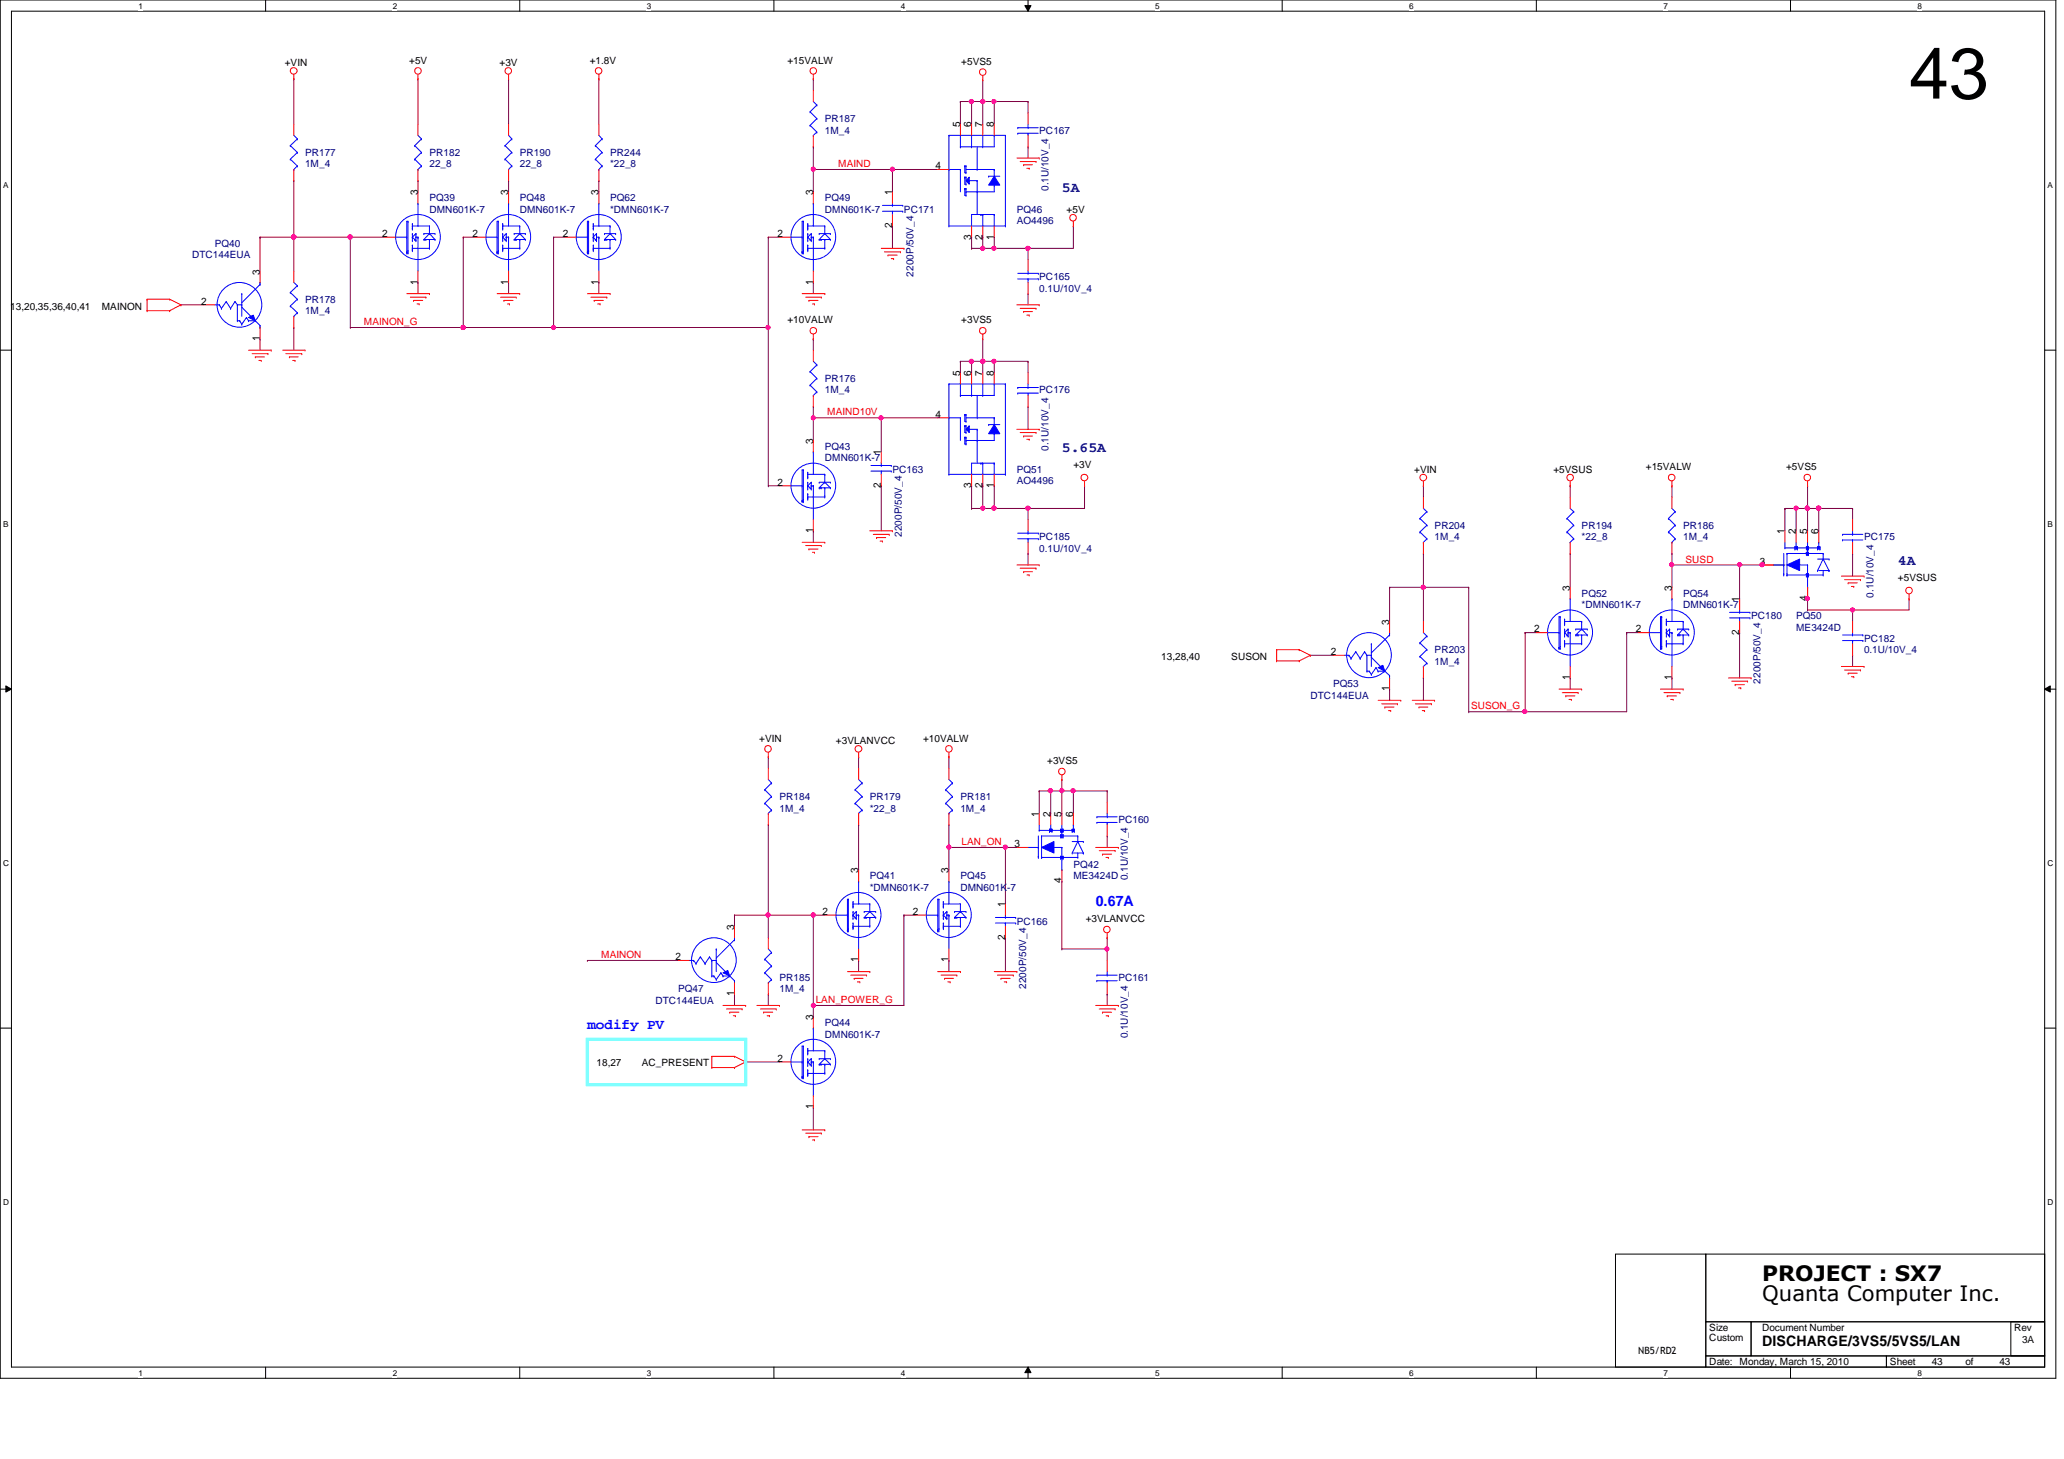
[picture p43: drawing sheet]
<svg xmlns="http://www.w3.org/2000/svg" width="297mm" height="210mm" viewBox="0 0 297 210" stroke-linecap="round" stroke-linejoin="round" font-family="sans-serif">
<defs><g id="words">
<text font-size="10.4" x="274.7" y="14.2">43</text>
<g font-size="3">
<text x="253.6" y="184.3">PROJECT : SX7</text>
<text x="253.6" y="187.2">Quanta Computer Inc.</text>
</g>
<g font-size="2.1" fill="#000080">
<text x="152.8" y="27.7">5A</text>
<text x="152.8" y="65.1">5.65A</text>
<text x="273.1" y="81.3">4A</text>
</g>
<g font-size="2.1" fill="#00f">
<text x="157.7" y="130.3">0.67A</text>
<text x="84.5" y="148">modify PV</text>
</g>
<text font-size="2.1" x="253.6" y="193.7">DISCHARGE/3VS5/5VS5/LAN</text>
<g font-size="1.5">
<text x="138.2" y="18.3" transform="rotate(-90 138.2 18.3)">5</text>
<text x="139.8" y="18.3" transform="rotate(-90 139.8 18.3)">6</text>
<text x="141.4" y="18.3" transform="rotate(-90 141.4 18.3)">7</text>
<text x="143" y="18.3" transform="rotate(-90 143 18.3)">8</text>
<text x="60.1" y="28.1" transform="rotate(-90 60.1 28.1)">3</text>
<text x="73.1" y="28.1" transform="rotate(-90 73.1 28.1)">3</text>
<text x="86.1" y="28.1" transform="rotate(-90 86.1 28.1)">3</text>
<text x="117" y="28.1" transform="rotate(-90 117 28.1)">3</text>
<text x="128.4" y="28.1" transform="rotate(-90 128.4 28.1)">1</text>
<text x="134.6" y="24.3">4</text>
<text x="55" y="34.1">2</text>
<text x="68" y="34.1">2</text>
<text x="81" y="34.1">2</text>
<text x="111.9" y="34.1">2</text>
<text x="128.4" y="32.8" transform="rotate(-90 128.4 32.8)">2</text>
<text x="139.8" y="34.5" transform="rotate(-90 139.8 34.5)">3</text>
<text x="141.4" y="34.5" transform="rotate(-90 141.4 34.5)">2</text>
<text x="143" y="34.5" transform="rotate(-90 143 34.5)">1</text>
<text x="37.4" y="39.5" transform="rotate(-90 37.4 39.5)">3</text>
<text x="60.1" y="40.9" transform="rotate(-90 60.1 40.9)">1</text>
<text x="73.1" y="40.9" transform="rotate(-90 73.1 40.9)">1</text>
<text x="86.1" y="40.9" transform="rotate(-90 86.1 40.9)">1</text>
<text x="117" y="40.9" transform="rotate(-90 117 40.9)">1</text>
<text x="29" y="43.8">2</text>
<text x="37.4" y="49.1" transform="rotate(-90 37.4 49.1)">1</text>
<text x="138.2" y="54.1" transform="rotate(-90 138.2 54.1)">5</text>
<text x="139.8" y="54.1" transform="rotate(-90 139.8 54.1)">6</text>
<text x="141.4" y="54.1" transform="rotate(-90 141.4 54.1)">7</text>
<text x="143" y="54.1" transform="rotate(-90 143 54.1)">8</text>
<text x="117" y="63.9" transform="rotate(-90 117 63.9)">3</text>
<text x="126.8" y="65.5" transform="rotate(-90 126.8 65.5)">1</text>
<text x="134.6" y="60.1">4</text>
<text x="111.9" y="69.8">2</text>
<text x="126.8" y="70.2" transform="rotate(-90 126.8 70.2)">2</text>
<text x="139.8" y="70.2" transform="rotate(-90 139.8 70.2)">3</text>
<text x="141.4" y="70.2" transform="rotate(-90 141.4 70.2)">2</text>
<text x="143" y="70.2" transform="rotate(-90 143 70.2)">1</text>
<text x="117" y="76.7" transform="rotate(-90 117 76.7)">1</text>
<text x="256.8" y="76.9" transform="rotate(-90 256.8 76.9)">1</text>
<text x="258.4" y="76.9" transform="rotate(-90 258.4 76.9)">2</text>
<text x="260.1" y="76.9" transform="rotate(-90 260.1 76.9)">5</text>
<text x="261.7" y="76.9" transform="rotate(-90 261.7 76.9)">6</text>
<text x="253.3" y="81.2">3</text>
<text x="199.9" y="89.9" transform="rotate(-90 199.9 89.9)">3</text>
<text x="225.9" y="85" transform="rotate(-90 225.9 85)">3</text>
<text x="240.6" y="85" transform="rotate(-90 240.6 85)">3</text>
<text x="250.3" y="86.6" transform="rotate(-90 250.3 86.6)">1</text>
<text x="260.1" y="86.4" transform="rotate(-90 260.1 86.4)">4</text>
<text x="191.5" y="94.2">2</text>
<text x="220.8" y="91">2</text>
<text x="235.4" y="91">2</text>
<text x="250.3" y="91.4" transform="rotate(-90 250.3 91.4)">2</text>
<text x="199.9" y="99.5" transform="rotate(-90 199.9 99.5)">1</text>
<text x="225.9" y="97.8" transform="rotate(-90 225.9 97.8)">1</text>
<text x="240.6" y="97.8" transform="rotate(-90 240.6 97.8)">1</text>
<text x="149.5" y="117.5" transform="rotate(-90 149.5 117.5)">1</text>
<text x="151.2" y="117.5" transform="rotate(-90 151.2 117.5)">2</text>
<text x="152.8" y="117.5" transform="rotate(-90 152.8 117.5)">5</text>
<text x="154.4" y="117.5" transform="rotate(-90 154.4 117.5)">6</text>
<text x="123.5" y="125.6" transform="rotate(-90 123.5 125.6)">3</text>
<text x="136.5" y="125.6" transform="rotate(-90 136.5 125.6)">3</text>
<text x="146" y="121.9">3</text>
<text x="118.4" y="131.6">2</text>
<text x="131.4" y="131.6">2</text>
<text x="144.6" y="130.5" transform="rotate(-90 144.6 130.5)">1</text>
<text x="152.8" y="127.1" transform="rotate(-90 152.8 127.1)">4</text>
<text x="105.7" y="133.8" transform="rotate(-90 105.7 133.8)">3</text>
<text x="144.6" y="135.2" transform="rotate(-90 144.6 135.2)">2</text>
<text x="97.2" y="138.1">2</text>
<text x="105.7" y="143.3" transform="rotate(-90 105.7 143.3)">1</text>
<text x="123.5" y="138.5" transform="rotate(-90 123.5 138.5)">1</text>
<text x="136.5" y="138.5" transform="rotate(-90 136.5 138.5)">1</text>
<text x="117" y="146.8" transform="rotate(-90 117 146.8)">3</text>
<text x="111.9" y="152.7">2</text>
<text x="117" y="159.6" transform="rotate(-90 117 159.6)">1</text>
</g>
<g font-size="1.4">
<text x="41" y="9.5">+VIN</text>
<text x="58.9" y="9.1">+5V</text>
<text x="71.9" y="9.5">+3V</text>
<text x="84.9" y="9.1">+1.8V</text>
<text x="113.3" y="9.1">+15VALW</text>
<text x="138.3" y="9.3">+5VS5</text>
<text x="153.5" y="30.6">+5V</text>
<text x="1.5" y="44.6">13,20,35,36,40,41</text>
<text x="14.6" y="44.6">MAINON</text>
<text x="113.3" y="46.5">+10VALW</text>
<text x="138.3" y="46.5">+3VS5</text>
<text x="154.5" y="67.4">+3V</text>
<text x="203.5" y="68">+VIN</text>
<text x="223.6" y="68">+5VSUS</text>
<text x="236.9" y="67.6">+15VALW</text>
<text x="257" y="67.6">+5VS5</text>
<text x="273.1" y="83.6">+5VSUS</text>
<text x="167.1" y="95">13,28,40</text>
<text x="177.2" y="95">SUSON</text>
<text x="109.3" y="106.7">+VIN</text>
<text x="120.3" y="107">+3VLANVCC</text>
<text x="132.8" y="106.7">+10VALW</text>
<text x="150.7" y="109.9">+3VS5</text>
<text x="156.2" y="132.7">+3VLANVCC</text>
<text x="85.8" y="153.3">18,27</text>
<text x="92.4" y="153.3">AC_PRESENT</text>
<text x="246" y="191.5">Size</text>
<text x="253.6" y="191.5">Document Number</text>
<text x="289.9" y="191.5">Rev</text>
<text x="235.8" y="194.8">NB5/RD2</text>
<text x="246" y="196.4">Date: Monday, March 15, 2010</text>
<text x="246" y="193">Custom</text>
<text x="272" y="196.4">Sheet</text>
<text x="278" y="196.4">43</text>
<text x="282.9" y="196.4">of</text>
<text x="287.7" y="196.4">43</text>
<text x="291" y="193.2">3A</text>
</g>
<g font-size="1.4" fill="#000080">
<text x="118.7" y="17.6">PR187</text>
<text x="43.9" y="22.5">PR177</text>
<text x="61.8" y="22.5">PR182</text>
<text x="74.8" y="22.5">PR190</text>
<text x="87.8" y="22.5">PR244</text>
<text x="118.7" y="19.2">1M_4</text>
<text x="149.6" y="19.2">PC167</text>
<text x="43.9" y="24.1">1M_4</text>
<text x="61.8" y="29">PQ39</text>
<text x="61.8" y="24.1">22_8</text>
<text x="74.8" y="29">PQ48</text>
<text x="74.8" y="24.1">22_8</text>
<text x="87.8" y="29">PQ62</text>
<text x="87.8" y="24.1">*22_8</text>
<text x="118.7" y="29">PQ49</text>
<text x="150.9" y="27.5" transform="rotate(-90 150.9 27.5)">0.1U/10V_4</text>
<text x="30.9" y="35.5">PQ40</text>
<text x="61.8" y="30.6">DMN601K-7</text>
<text x="74.8" y="30.6">DMN601K-7</text>
<text x="87.8" y="30.6">*DMN601K-7</text>
<text x="118.7" y="30.6">DMN601K-7</text>
<text x="130.1" y="30.6">PC171</text>
<text x="146.3" y="30.6">PQ46</text>
<text x="146.3" y="32.2">AO4496</text>
<text x="27.6" y="37.1">DTC144EUA</text>
<text x="131.4" y="39.8" transform="rotate(-90 131.4 39.8)">2200P/50V_4</text>
<text x="149.6" y="40.3">PC165</text>
<text x="149.6" y="42">0.1U/10V_4</text>
<text x="43.9" y="43.6">PR178</text>
<text x="43.9" y="45.2">1M_4</text>
<text x="118.7" y="55">PR176</text>
<text x="118.7" y="56.6">1M_4</text>
<text x="149.6" y="56.6">PC176</text>
<text x="118.7" y="64.7">PQ43</text>
<text x="150.9" y="64.9" transform="rotate(-90 150.9 64.9)">0.1U/10V_4</text>
<text x="118.7" y="66.4">DMN601K-7</text>
<text x="128.4" y="68">PC163</text>
<text x="146.3" y="68">PQ51</text>
<text x="146.3" y="69.6">AO4496</text>
<text x="129.8" y="77.2" transform="rotate(-90 129.8 77.2)">2200P/50V_4</text>
<text x="149.6" y="77.7">PC185</text>
<text x="206.5" y="76.1">PR204</text>
<text x="206.5" y="77.7">1M_4</text>
<text x="227.6" y="76.1">PR194</text>
<text x="227.6" y="77.7">*22_8</text>
<text x="242.2" y="76.1">PR186</text>
<text x="242.2" y="77.7">1M_4</text>
<text x="268.3" y="77.7">PC175</text>
<text x="149.6" y="79.4">0.1U/10V_4</text>
<text x="227.6" y="85.9">PQ52</text>
<text x="227.6" y="87.5">*DMN601K-7</text>
<text x="242.2" y="85.9">PQ54</text>
<text x="242.2" y="87.5">DMN601K-7</text>
<text x="252" y="89.1">PC180</text>
<text x="258.5" y="89.1">PQ50</text>
<text x="269.6" y="86" transform="rotate(-90 269.6 86)">0.1U/10V_4</text>
<text x="206.5" y="94">PR203</text>
<text x="206.5" y="95.6">1M_4</text>
<text x="258.5" y="90.8">ME3424D</text>
<text x="268.3" y="92.4">PC182</text>
<text x="268.3" y="94">0.1U/10V_4</text>
<text x="188.6" y="100.5">DTC144EUA</text>
<text x="191.9" y="98.9">PQ53</text>
<text x="253.4" y="98.3" transform="rotate(-90 253.4 98.3)">2200P/50V_4</text>
<text x="112.2" y="115.1">PR184</text>
<text x="112.2" y="116.8">1M_4</text>
<text x="125.2" y="115.1">PR179</text>
<text x="125.2" y="116.8">*22_8</text>
<text x="138.2" y="115.1">PR181</text>
<text x="138.2" y="116.8">1M_4</text>
<text x="160.9" y="118.4">PC160</text>
<text x="154.5" y="124.9">PQ42</text>
<text x="125.2" y="126.5">PQ41</text>
<text x="125.2" y="128.1">*DMN601K-7</text>
<text x="138.2" y="126.5">PQ45</text>
<text x="138.2" y="128.1">DMN601K-7</text>
<text x="154.5" y="126.5">ME3424D</text>
<text x="162.3" y="126.6" transform="rotate(-90 162.3 126.6)">0.1U/10V_4</text>
<text x="146.3" y="133">PC166</text>
<text x="97.6" y="142.7">PQ47</text>
<text x="112.2" y="141.1">PR185</text>
<text x="112.2" y="142.7">1M_4</text>
<text x="147.7" y="142.2" transform="rotate(-90 147.7 142.2)">2200P/50V_4</text>
<text x="160.9" y="141.1">PC161</text>
<text x="94.3" y="144.4">DTC144EUA</text>
<text x="118.7" y="147.7">PQ44</text>
<text x="118.7" y="149.3">DMN601K-7</text>
<text x="162.3" y="149.4" transform="rotate(-90 162.3 149.4)">0.1U/10V_4</text>
</g>
<g font-size="1.4" fill="#f00">
<text x="120.6" y="24">MAIND</text>
<text x="52.4" y="46.8">MAINON_G</text>
<text x="119" y="59.8">MAIND10V</text>
<text x="242.6" y="80.9">SUSD</text>
<text x="211.7" y="102.1">SUSON_G</text>
<text x="138.4" y="121.6">LAN_ON</text>
<text x="86.5" y="137.8">MAINON</text>
<text x="117.4" y="144.3">LAN_POWER_G</text>
</g>
<g font-size="1.2">
<text x="19.9" y="1.2">1</text>
<text x="56.5" y="1.2">2</text>
<text x="93.1" y="1.2">3</text>
<text x="129.7" y="1.2">4</text>
<text x="166.2" y="1.2">5</text>
<text x="202.8" y="1.2">6</text>
<text x="239.4" y="1.2">7</text>
<text x="276" y="1.2">8</text>
<text x=".5" y="27.1">A</text>
<text x="294.7" y="27.1">A</text>
<text x=".5" y="75.8">B</text>
<text x="294.7" y="75.8">B</text>
<text x=".5" y="124.6">C</text>
<text x="294.7" y="124.6">C</text>
<text x=".5" y="173.4">D</text>
<text x="294.7" y="173.4">D</text>
<text x="19.9" y="197.9">1</text>
<text x="56.5" y="197.9">2</text>
<text x="93.1" y="197.9">3</text>
<text x="129.7" y="197.9">4</text>
<text x="166.2" y="197.9">5</text>
<text x="202.8" y="197.9">6</text>
<text x="239.4" y="197.9">7</text>
<text x="276" y="197.9">8</text>
</g>
</g></defs>
<path d="M0 0h295.9v198.3h-295.9zM1.6 1.6h292.7v195.1h-292.7z" fill="none" stroke="#000" stroke-width=".14"/>
<g fill="#fff">
<path d="M19.9 .2h.6v1.3h-.6z"/>
<path d="M19.9 196.8h.6v1.4h-.6z"/>
</g>
<path d="M38.2 0v1.6M38.2 196.7v1.6" fill="none" stroke="#000" stroke-width=".14"/>
<g fill="#fff">
<path d="M56.5 .2h.6v1.3h-.6z"/>
<path d="M56.5 196.8h.6v1.4h-.6z"/>
</g>
<path d="M74.8 0v1.6M74.8 196.7v1.6" fill="none" stroke="#000" stroke-width=".14"/>
<g fill="#fff">
<path d="M93.1 .2h.6v1.3h-.6z"/>
<path d="M93.1 196.8h.6v1.4h-.6z"/>
</g>
<path d="M111.4 0v1.6M111.4 196.7v1.6" fill="none" stroke="#000" stroke-width=".14"/>
<g fill="#fff">
<path d="M129.7 .2h.6v1.3h-.6z"/>
<path d="M129.7 196.8h.6v1.4h-.6z"/>
</g>
<path d="M147.5 .8h.9l-.4 .8zM148 0v1.6M148 196.7l.4 .8h-.9zM148 196.7v1.6" fill="none" stroke="#000" stroke-width=".14"/>
<path d="M147.5 .8h.9l-.4 .8zM148 196.7l.4 .8h-.9z" fill="#000"/>
<g fill="#fff">
<path d="M166.2 .2h.6v1.3h-.6z"/>
<path d="M166.2 196.8h.6v1.4h-.6z"/>
</g>
<path d="M184.5 0v1.6M184.5 196.7v1.6" fill="none" stroke="#000" stroke-width=".14"/>
<g fill="#fff">
<path d="M202.8 .2h.6v1.3h-.6z"/>
<path d="M202.8 196.8h.6v1.4h-.6z"/>
</g>
<path d="M221.1 0v1.6M221.1 196.7v1.6" fill="none" stroke="#000" stroke-width=".14"/>
<g fill="#fff">
<path d="M239.4 .2h.6v1.3h-.6z"/>
<path d="M239.4 196.8h.6v1.4h-.6z"/>
</g>
<path d="M257.7 0v1.6M257.7 196.7v1.6" fill="none" stroke="#000" stroke-width=".14"/>
<g fill="#fff">
<path d="M276 .2h.6v1.3h-.6z"/>
<path d="M276 196.8h.6v1.4h-.6z"/>
<path d="M.5 26h.7v1.3h-.7z"/>
<path d="M294.7 26h.7v1.3h-.7z"/>
<path d="M.5 74.8h.7v1.3h-.7z"/>
<path d="M294.7 74.8h.7v1.3h-.7z"/>
</g>
<path d="M0 50.4h1.6M294.3 50.4h1.6" fill="none" stroke="#000" stroke-width=".14"/>
<g fill="#fff">
<path d="M.5 123.5h.8v1.3h-.8z"/>
<path d="M294.7 123.5h.8v1.3h-.8z"/>
</g>
<path d="M0 99.1h1.6M.8 98.7l.8 .4-.8 .5zM294.3 99.1l.8-.4v.9zM294.3 99.1h1.6" fill="none" stroke="#000" stroke-width=".14"/>
<path d="M.8 98.7l.8 .4-.8 .5zM294.3 99.1l.8-.4v.9z" fill="#000"/>
<g fill="#fff">
<path d="M.5 172.3h.8v1.3h-.8z"/>
<path d="M294.7 172.3h.8v1.3h-.8z"/>
</g>
<path d="M0 147.9h1.6M294.3 147.9h1.6" fill="none" stroke="#000" stroke-width=".14"/>
<path d="M42.3 26h.1M42.3 26v8.1M143.1 52h.1M143.1 52v1.6" fill="none" stroke="#800040" stroke-width=".14"/>
<circle cx="42.3" cy="34.1" r=".32" fill="#f0f"/>
<circle cx="42.3" cy="34.1" r=".32" fill="none" stroke="#f0f" stroke-width=".14"/>
<g fill="none" stroke="#800040" stroke-width=".14">
<path d="M60.2 11.3h.1M60.2 11.3v6.6M37.4 34.1h.1M37.4 34.1h4.9M50.4 34.1h.1M50.4 34.1h4.9M138.2 52h.1M138.2 52v1.6M139.8 52h.1M139.8 52v1.6M148 52h.1M148 52v1.6"/>
<path d="M141.4 69.9h.1M141.4 69.9v3.3M143.1 69.9h.1M143.1 69.9v3.3M148 73.2h.1M148 73.2v1.6"/>
</g>
<circle cx="139.8" cy="52" r=".31" fill="#f0f"/>
<circle cx="139.8" cy="52" r=".31" fill="none" stroke="#f0f" stroke-width=".14"/>
<path d="M141.4 73.2h.1M141.4 73.2h1.7" fill="none" stroke="#800040" stroke-width=".14"/>
<circle cx="143" cy="73.1" r=".3" fill="#f0f"/>
<circle cx="143" cy="73.1" r=".3" fill="none" stroke="#f0f" stroke-width=".14"/>
<circle cx="141.4" cy="73.1" r=".3" fill="#f0f"/>
<circle cx="141.4" cy="73.1" r=".3" fill="none" stroke="#f0f" stroke-width=".14"/>
<path d="M141.4 52h.1M141.4 52v1.6M148 58.5h.1M148 58.5v3.3M139.8 69.9h.1M139.8 69.9v3.3" fill="none" stroke="#800040" stroke-width=".14"/>
<circle cx="141.4" cy="52" r=".3" fill="#f0f"/>
<circle cx="141.4" cy="52" r=".3" fill="none" stroke="#f0f" stroke-width=".14"/>
<path d="M143.1 52h.1M143.1 52h4.9M126.8 60.1h.1M126.8 60.1h8.2" fill="none" stroke="#800040" stroke-width=".14"/>
<circle cx="143" cy="52" r=".3" fill="#f0f"/>
<circle cx="143" cy="52" r=".3" fill="none" stroke="#f0f" stroke-width=".14"/>
<path d="M73.2 26h.1M73.2 26v1.6M141.4 48.8h.1M141.4 52h.1M141.4 48.8v3.2M141.4 52h1.7" fill="none" stroke="#800040" stroke-width=".14"/>
<circle cx="141.4" cy="52" r=".3" fill="#f0f"/>
<circle cx="141.4" cy="52" r=".3" fill="none" stroke="#f0f" stroke-width=".14"/>
<path d="M138.2 52h.1M138.2 52h1.6M151.2 113.8h.1M151.2 113.8v3.2" fill="none" stroke="#800040" stroke-width=".14"/>
<circle cx="151.2" cy="113.7" r=".3" fill="#f0f"/>
<circle cx="151.2" cy="113.7" r=".3" fill="none" stroke="#f0f" stroke-width=".14"/>
<path d="M154.5 113.8h.1M154.5 113.8v3.2" fill="none" stroke="#800040" stroke-width=".14"/>
<circle cx="154.4" cy="113.7" r=".3" fill="#f0f"/>
<circle cx="154.4" cy="113.7" r=".3" fill="none" stroke="#f0f" stroke-width=".14"/>
<path d="M152.8 113.8h.1M152.8 113.8v3.2M159.3 136.5h.1M159.3 136.5v1.7M159.3 143h.1M159.3 143v1.7" fill="none" stroke="#800040" stroke-width=".14"/>
<circle cx="152.8" cy="113.7" r=".3" fill="#f0f"/>
<circle cx="152.8" cy="113.7" r=".3" fill="none" stroke="#f0f" stroke-width=".14"/>
<path d="M149.6 113.8h.1M149.6 113.8h4.9M149.6 113.8v3.2M151.2 113.8h.1M152.8 113.8h.1M152.8 112.1h.1M152.8 112.1v1.7M152.8 126.8h.1M152.8 126.8v9.7M159.3 120.3h.1M159.3 120.3v1.6" fill="none" stroke="#800040" stroke-width=".14"/>
<circle cx="151.2" cy="113.7" r=".3" fill="#f0f"/>
<circle cx="151.2" cy="113.7" r=".3" fill="none" stroke="#f0f" stroke-width=".14"/>
<path d="M50.4 34.1h.1M50.4 34.1v13M42.3 47.1h.1M42.3 47.1v3.3" fill="none" stroke="#800040" stroke-width=".14"/>
<circle cx="50.4" cy="34.1" r=".32" fill="#f0f"/>
<circle cx="50.4" cy="34.1" r=".32" fill="none" stroke="#f0f" stroke-width=".14"/>
<path d="M50.4 47.1h.1M50.4 47.1h16.3M60.2 40.6h.1M60.2 40.6v1.6" fill="none" stroke="#800040" stroke-width=".14"/>
<circle cx="66.7" cy="47.1" r=".31" fill="#f0f"/>
<circle cx="66.7" cy="47.1" r=".31" fill="none" stroke="#f0f" stroke-width=".14"/>
<g fill="none" stroke="#800040" stroke-width=".14">
<path d="M73.2 11.3h.1M73.2 11.3v6.6M117 24.4h.1M117 24.4v3.2M128.4 24.4h.1M128.4 24.4h6.6M117 40.6h.1M117 40.6v1.6M211.4 84.5h.1M211.4 84.5v17.9M136.6 118.7h.1M136.6 118.7v3.2"/>
<path d="M130.1 131.7h.1M130.1 131.7v13h-13.1M136.6 121.9h.1M136.6 121.9h8.1M117 144.7h.1"/>
</g>
<circle cx="144.7" cy="121.9" r=".3" fill="#f0f"/>
<circle cx="144.7" cy="121.9" r=".3" fill="none" stroke="#f0f" stroke-width=".14"/>
<circle cx="136.6" cy="121.9" r=".3" fill="#f0f"/>
<circle cx="136.6" cy="121.9" r=".3" fill="none" stroke="#f0f" stroke-width=".14"/>
<g fill="none" stroke="#800040" stroke-width=".14">
<path d="M117 11.3h.1M117 11.3v1.7M60.2 26h.1M60.2 26v1.6M66.7 34.1h.1M66.7 34.1h1.6M66.7 34.1v13M73.2 40.6h.1M73.2 40.6v1.6M110.6 69.9h.1M110.6 69.9h1.6M110.6 108.9h.1"/>
<path d="M110.6 108.9v1.6M123.6 118.7h.1M123.6 118.7v6.4M136.6 108.9h.1M136.6 108.9v1.6M84.5 138.2h.1M84.5 138.2h13.1M105.7 131.7h.1M105.7 131.7v1.6M110.6 131.7h.1M110.6 131.7v3.2M123.6 138.2h.1"/>
<path d="M123.6 138.2v1.6M130.1 131.7h.1M130.1 131.7h1.6M136.6 138.2h.1M136.6 138.2v1.6M144.7 134.9h.1M144.7 121.9h.1M144.7 121.9v8.1M144.7 134.9v4.9M105.7 143h.1M105.7 143v1.7M110.6 143h.1"/>
<path d="M110.6 143v1.7"/>
</g>
<circle cx="110.5" cy="131.6" r=".31" fill="#f0f"/>
<circle cx="110.5" cy="131.6" r=".31" fill="none" stroke="#f0f" stroke-width=".14"/>
<path d="M117 131.7h.1M117 131.7v13" fill="none" stroke="#800040" stroke-width=".14"/>
<circle cx="117" cy="144.6" r=".3" fill="#f0f"/>
<circle cx="117" cy="144.6" r=".3" fill="none" stroke="#f0f" stroke-width=".14"/>
<g fill="none" stroke="#800040" stroke-width=".14">
<path d="M37.4 34.1h.1M37.4 34.1v4.9M128.4 32.5h.1M128.4 24.4h.1M128.4 24.4v3.2M128.4 32.5v3.2M143.1 35.7h.1M143.1 35.7h4.9M26 43.9h.1M26 43.9h3.3M37.4 48.8h.1M37.4 48.8v1.6"/>
<path d="M148 79.6h.1M148 79.6v1.7M204.8 69.9h.1M204.8 69.9v1.6M188.6 94.3h.1M188.6 94.3h3.3M200 99.1h.1M200 84.5h.1M200 84.5v4.9M200 99.1v1.7M204.8 97.5h.1M204.8 97.5v3.3"/>
<path d="M123.6 108.9h.1M123.6 108.9v1.6M154.5 113.8h.1M154.5 113.8h4.8M159.3 113.8h.1M159.3 113.8v1.6M105.7 131.7h.1M105.7 131.7h4.9"/>
</g>
<circle cx="143" cy="35.7" r=".3" fill="#f0f"/>
<circle cx="143" cy="35.7" r=".3" fill="none" stroke="#f0f" stroke-width=".14"/>
<path d="M110.6 34.1h.1M110.6 34.1h1.6M148 42.2h.1M148 42.2v1.7M139.8 73.2h.1M139.8 73.2h1.6M204.8 79.6h.1M204.8 79.6v4.9h-4.8M200 84.5h.1M219.5 102.4h.1M219.5 102.4h14.6" fill="none" stroke="#800040" stroke-width=".14"/>
<circle cx="219.5" cy="102.4" r=".3" fill="#f0f"/>
<circle cx="219.5" cy="102.4" r=".3" fill="none" stroke="#f0f" stroke-width=".14"/>
<path d="M110.6 34.1h.1M110.6 34.1v13" fill="none" stroke="#800040" stroke-width=".14"/>
<circle cx="110.5" cy="47.1" r=".3" fill="#f0f"/>
<circle cx="110.5" cy="47.1" r=".3" fill="none" stroke="#f0f" stroke-width=".14"/>
<path d="M110.6 131.7h.1M110.6 131.7h6.4" fill="none" stroke="#800040" stroke-width=".14"/>
<circle cx="117" cy="131.6" r=".31" fill="#f0f"/>
<circle cx="117" cy="131.6" r=".31" fill="none" stroke="#f0f" stroke-width=".14"/>
<path d="M42.3 34.1h.1M42.3 34.1v4.9M148 35.7h.1M148 35.7h6.5" fill="none" stroke="#800040" stroke-width=".14"/>
<circle cx="42.3" cy="34.1" r=".32" fill="#f0f"/>
<circle cx="42.3" cy="34.1" r=".32" fill="none" stroke="#f0f" stroke-width=".14"/>
<path d="M110.6 118.7h.1M110.6 118.7v13M159.3 134.9h.1M159.3 134.9v1.6" fill="none" stroke="#800040" stroke-width=".14"/>
<circle cx="159.3" cy="136.5" r=".3" fill="#f0f"/>
<circle cx="159.3" cy="136.5" r=".3" fill="none" stroke="#f0f" stroke-width=".14"/>
<path d="M143.1 73.2h.1M143.1 73.2h4.9" fill="none" stroke="#800040" stroke-width=".14"/>
<circle cx="147.9" cy="73.1" r=".31" fill="#f0f"/>
<circle cx="147.9" cy="73.1" r=".31" fill="none" stroke="#f0f" stroke-width=".14"/>
<circle cx="143" cy="73.1" r=".3" fill="#f0f"/>
<circle cx="143" cy="73.1" r=".3" fill="none" stroke="#f0f" stroke-width=".14"/>
<g fill="none" stroke="#800040" stroke-width=".14">
<path d="M117 48.8h.1M117 48.8v1.6M117 60.1h.1M117 76.4h.1M117 60.1v3.3M117 76.4v1.6M117 60.1h9.8M126.8 69.9h.1M126.8 60.1h.1M126.8 60.1v4.9M126.8 69.9v6.5M156.1 69.9h.1"/>
<path d="M156.1 69.9v3.3"/>
</g>
<circle cx="126.8" cy="60.1" r=".3" fill="#f0f"/>
<circle cx="126.8" cy="60.1" r=".3" fill="none" stroke="#f0f" stroke-width=".14"/>
<circle cx="117" cy="60.1" r=".3" fill="#f0f"/>
<circle cx="117" cy="60.1" r=".3" fill="none" stroke="#f0f" stroke-width=".14"/>
<path d="M79.7 47.1h.1M79.7 47.1h30.9M117 58.5h.1M117 58.5v1.6" fill="none" stroke="#800040" stroke-width=".14"/>
<circle cx="79.7" cy="47.1" r=".3" fill="#f0f"/>
<circle cx="79.7" cy="47.1" r=".3" fill="none" stroke="#f0f" stroke-width=".14"/>
<path d="M148 35.7h.1M148 35.7v1.7" fill="none" stroke="#800040" stroke-width=".14"/>
<circle cx="147.9" cy="35.7" r=".31" fill="#f0f"/>
<circle cx="147.9" cy="35.7" r=".31" fill="none" stroke="#f0f" stroke-width=".14"/>
<path d="M141.4 35.7h.1M141.4 35.7h1.7" fill="none" stroke="#800040" stroke-width=".14"/>
<circle cx="141.4" cy="35.7" r=".3" fill="#f0f"/>
<circle cx="141.4" cy="35.7" r=".3" fill="none" stroke="#f0f" stroke-width=".14"/>
<path d="M143.1 14.6h.1M143.1 14.6h4.9M139.8 35.7h.1M139.8 34.1h.1M139.8 34.1v1.6M141.4 34.1h.1M141.4 34.1v1.6h-1.6M143.1 34.1h.1M143.1 34.1v1.6" fill="none" stroke="#800040" stroke-width=".14"/>
<circle cx="143" cy="14.6" r=".3" fill="#f0f"/>
<circle cx="143" cy="14.6" r=".3" fill="none" stroke="#f0f" stroke-width=".14"/>
<path d="M138.2 14.6h.1M138.2 14.6v3.3M139.8 14.6h.1M139.8 14.6v3.3M141.4 11.5h.1M141.4 11.5v3.1h-3.2M148 21.1h.1M148 21.1v1.6" fill="none" stroke="#800040" stroke-width=".14"/>
<circle cx="141.4" cy="14.6" r=".3" fill="#f0f"/>
<circle cx="141.4" cy="14.6" r=".3" fill="none" stroke="#f0f" stroke-width=".14"/>
<circle cx="139.8" cy="14.6" r=".31" fill="#f0f"/>
<circle cx="139.8" cy="14.6" r=".31" fill="none" stroke="#f0f" stroke-width=".14"/>
<path d="M42.3 11.3h.1M42.3 11.3v6.6M141.4 14.6h.1M141.4 14.6v3.3M143.1 14.6h.1M143.1 14.6v3.3M148 14.6h.1M148 14.6v1.7M139.8 52h.1M139.8 52h1.6" fill="none" stroke="#800040" stroke-width=".14"/>
<circle cx="141.4" cy="52" r=".3" fill="#f0f"/>
<circle cx="141.4" cy="52" r=".3" fill="none" stroke="#f0f" stroke-width=".14"/>
<path d="M148 73.2h.1M148 73.2h8.1M204.8 84.5h.1M204.8 84.5h6.6" fill="none" stroke="#800040" stroke-width=".14"/>
<circle cx="204.8" cy="84.5" r=".31" fill="#f0f"/>
<circle cx="204.8" cy="84.5" r=".31" fill="none" stroke="#f0f" stroke-width=".14"/>
<path d="M117 24.4h.1M117 24.4h11.4" fill="none" stroke="#800040" stroke-width=".14"/>
<circle cx="128.4" cy="24.3" r=".3" fill="#f0f"/>
<circle cx="128.4" cy="24.3" r=".3" fill="none" stroke="#f0f" stroke-width=".14"/>
<circle cx="117" cy="24.3" r=".3" fill="#f0f"/>
<circle cx="117" cy="24.3" r=".3" fill="none" stroke="#f0f" stroke-width=".14"/>
<g fill="none" stroke="#800040" stroke-width=".14">
<path d="M141.4 14.6h.1M141.4 14.6h1.7M117 21.1h.1M117 21.1v3.3M154.5 32.5h.1M154.5 32.5v3.2M204.8 84.5h.1M204.8 84.5v4.9M117 131.7h.1M117 131.7h1.7M136.6 121.9h.1M136.6 121.9v3.2"/>
<path d="M144.7 121.9h.1M144.7 121.9h1.6"/>
</g>
<circle cx="141.4" cy="14.6" r=".3" fill="#f0f"/>
<circle cx="141.4" cy="14.6" r=".3" fill="none" stroke="#f0f" stroke-width=".14"/>
<g fill="none" stroke="#800040" stroke-width=".14">
<path d="M86.2 11.3h.1M86.2 11.3v6.6M42.3 34.1h.1M42.3 34.1h8.1M79.7 34.1h.1M79.7 34.1h1.6M79.7 34.1v13M86.2 26h.1M86.2 26v1.6M66.7 47.1h.1M66.7 47.1h13M79.7 47.1h.1"/>
<path d="M86.2 40.6h.1M86.2 40.6v1.6M110.6 47.1h.1M110.6 47.1v22.8M226 69.9h.1M226 79.6h.1M226 69.9v1.6M226 79.6v4.9M240.6 69.9h.1M240.6 69.9v1.6M256.9 73.2h.1M256.9 73.2h1.6"/>
<path d="M219.5 91h.1M219.5 91h1.6M219.5 91v11.4h-8.1M226 97.5h.1M226 97.5v1.6M240.6 81.3h.1M240.6 97.5h.1M240.6 81.3v3.2M240.6 97.5v1.6M240.6 81.3h9.8M250.4 91h.1M250.4 81.3h.1"/>
<path d="M250.4 81.3v4.8M250.4 91v6.5M211.4 102.4h.1M152.8 136.5h.1M152.8 136.5h6.5"/>
</g>
<circle cx="250.4" cy="81.2" r=".3" fill="#f0f"/>
<circle cx="250.4" cy="81.2" r=".3" fill="none" stroke="#f0f" stroke-width=".14"/>
<circle cx="240.6" cy="81.2" r=".3" fill="#f0f"/>
<circle cx="240.6" cy="81.2" r=".3" fill="none" stroke="#f0f" stroke-width=".14"/>
<path d="M240.6 79.6h.1M240.6 79.6v1.7M256.9 73.2h.1M256.9 73.2v3.2M258.5 73.2h.1M258.5 73.2v3.2M261.7 73.2h.1M261.7 73.2v3.2M260.1 84.5h.1M260.1 84.5v1.6" fill="none" stroke="#800040" stroke-width=".14"/>
<circle cx="261.7" cy="73.1" r=".31" fill="#f0f"/>
<circle cx="261.7" cy="73.1" r=".31" fill="none" stroke="#f0f" stroke-width=".14"/>
<path d="M260.1 73.2h.1M260.1 73.2h1.6" fill="none" stroke="#800040" stroke-width=".14"/>
<circle cx="260.1" cy="73.1" r=".3" fill="#f0f"/>
<circle cx="260.1" cy="73.1" r=".3" fill="none" stroke="#f0f" stroke-width=".14"/>
<path d="M258.5 73.2h.1M258.5 73.2h1.6" fill="none" stroke="#800040" stroke-width=".14"/>
<circle cx="258.5" cy="73.1" r=".3" fill="#f0f"/>
<circle cx="258.5" cy="73.1" r=".3" fill="none" stroke="#f0f" stroke-width=".14"/>
<path d="M266.6 73.2h.1M266.6 73.2v1.6M260.1 86.1h.1M260.1 86.1v1.7" fill="none" stroke="#800040" stroke-width=".14"/>
<circle cx="260.1" cy="86.1" r=".3" fill="#f0f"/>
<circle cx="260.1" cy="86.1" r=".3" fill="none" stroke="#f0f" stroke-width=".14"/>
<path d="M260.1 87.8h.1M260.1 87.8h6.5M266.6 87.8h.1M266.6 87.8v1.6" fill="none" stroke="#800040" stroke-width=".14"/>
<circle cx="266.6" cy="87.8" r=".3" fill="#f0f"/>
<circle cx="266.6" cy="87.8" r=".3" fill="none" stroke="#f0f" stroke-width=".14"/>
<path d="M260.1 73.2h.1M260.1 73.2v3.2M266.6 79.6h.1M266.6 79.6v3.3" fill="none" stroke="#800040" stroke-width=".14"/>
<circle cx="260.1" cy="73.1" r=".3" fill="#f0f"/>
<circle cx="260.1" cy="73.1" r=".3" fill="none" stroke="#f0f" stroke-width=".14"/>
<path d="M253.6 81.3h.1M253.6 81.3h3.3" fill="none" stroke="#800040" stroke-width=".14"/>
<circle cx="253.6" cy="81.2" r=".31" fill="#f0f"/>
<circle cx="253.6" cy="81.2" r=".31" fill="none" stroke="#f0f" stroke-width=".14"/>
<path d="M260.1 69.9h.1M260.1 69.9v3.3M261.7 73.2h.1M261.7 73.2h4.9" fill="none" stroke="#800040" stroke-width=".14"/>
<circle cx="261.7" cy="73.1" r=".31" fill="#f0f"/>
<circle cx="261.7" cy="73.1" r=".31" fill="none" stroke="#f0f" stroke-width=".14"/>
<g fill="none" stroke="#800040" stroke-width=".14">
<path d="M234.1 91h.1M234.1 91v11.4M234.1 91h1.7M250.4 81.3h.1M250.4 81.3h3.2M266.6 94.3h.1M266.6 87.8h.1M266.6 94.3v1.6M274.7 86.1h.1M274.7 86.1v1.7h-8.1M107.3 152.8h.1M107.3 152.8h4.9"/>
<path d="M117 159.3h.1M117 144.7h.1M117 144.7v1.6M117 159.3v3.3"/>
</g>
<g fill="none" stroke="#f00" stroke-width=".14">
<path d="M42.3 11.3h.1M42.3 10.7v.6M60.2 11.3h.1M60.2 10.7v.6M73.2 11.3h.1M73.2 10.7v.6M86.2 11.3h.1M86.2 10.7v.6M117 11.3h.1M117 10.7v.6M141.4 11.5h.1M141.4 10.9v.6"/>
<path d="M126.8 35.7h3.3M127.3 36.2h2.3M127.8 36.7h.1M127.8 36.7h1.3M128.3 37.2h.3M128.6 37.2h.1M129.6 36.2h.1M130.1 35.7h.1M146.3 22.7h3.3M146.8 23.2h2.3M147.3 23.7h.1M147.3 23.7h1.3"/>
<path d="M147.8 24.2h.3M148.1 24.2h.1M149.1 23.2h.1M149.6 22.7h.1M154.5 32.5h.1M154.5 31.8v.7M21.2 44.7h.1M21.2 43.1h.1M21.2 43.1h3.2M21.2 44.7h3.2M21.2 43.1v1.6M24.4 43.1h.1"/>
<path d="M24.4 44.7h.1M24.4 43.1l1.6 .8M26 43.9h.1M26 43.9l-1.6 .8M35.8 50.4h3.2M36.3 50.9h2.3M36.7 51.4h.1M36.7 51.4h1.4M37.3 51.9h.3M37.6 51.9h.1M38.6 50.9h.1M39 50.4h.1"/>
<path d="M40.7 50.4h3.2M41.1 50.9h2.3M41.7 51.4h.1M41.7 51.4h1.2M42.1 51.9h.4M42.5 51.9h.1M43.4 50.9h.1M43.9 50.4h.1M58.5 42.2h3.3M59.1 42.8h2.2M59.5 43.2h.1M59.5 43.2h1.3"/>
<path d="M60 43.7h.3M60.3 43.7h.1M61.3 42.8h.1M61.8 42.2h.1M71.5 42.2h3.3M72 42.8h2.3M72.5 43.2h.1M72.5 43.2h1.3M73 43.7h.3M73.3 43.7h.1M74.3 42.8h.1M74.8 42.2h.1"/>
<path d="M84.5 42.2h3.3M85 42.8h2.3M85.5 43.2h.1M85.5 43.2h1.3M86 43.7h.4M86.4 43.7h.1M87.3 42.8h.1M87.8 42.2h.1M115.4 42.2h3.3M115.9 42.8h2.3M116.4 43.2h.1M116.4 43.2h1.3"/>
<path d="M116.9 43.7h.3M117 48.8h.1M117 48.1v.7M117.2 43.7h.1M118.2 42.8h.1M118.7 42.2h.1M141.4 48.8h.1M141.4 48.1v.7M146.3 43.9h3.3M146.8 44.4h2.3M147.3 44.8h.1M147.3 44.8h1.3"/>
<path d="M147.8 45.3h.3M148.1 45.3h.1M149.1 44.4h.1M149.6 43.9h.1M115.4 78h3.3M115.9 78.5h2.3M116.4 79h.1M116.4 79h1.3M116.9 79.5h.3M117.2 79.5h.1M118.2 78.5h.1M118.7 78h.1"/>
<path d="M125.2 76.4h3.2M125.7 76.9h2.3M126.1 77.3h.1M126.1 77.3h1.4M126.7 77.9h.3M127 77.9h.1M128 76.9h.1M128.4 76.4h.1M146.3 61.8h3.3M146.8 62.2h2.3M147.3 62.7h.1M147.3 62.7h1.3"/>
<path d="M147.8 63.2h.3M148.1 63.2h.1M149.1 62.2h.1M149.6 61.8h.1M156.1 69.9h.1M156.1 69.2v.7M204.8 69.9h.1M204.8 69.2v.7M226 69.9h.1M226 69.2v.7M240.6 69.9h.1M240.6 69.2v.7"/>
<path d="M260.1 69.9h.1M260.1 69.2v.7M146.3 81.3h3.3M146.8 81.7h2.3M147.3 82.3h.1M147.3 82.3h1.3M147.8 82.7h.3M148.1 82.7h.1M149.1 81.7h.1M149.6 81.3h.1M183.7 95.1h.1M183.7 93.5h.1"/>
<path d="M183.7 93.5h3.3M183.7 95.1h3.3M183.7 93.5v1.6M187 93.5h.1M187 95.1h.1M187 93.5l1.6 .8M188.6 94.3h.1M188.6 94.3l-1.6 .8M224.4 99.1h3.2M224.8 99.7h2.3M227.1 99.7h.1M227.6 99.1h.1"/>
<path d="M239 99.1h3.2M239.5 99.7h2.3M241.8 99.7h.1M242.2 99.1h.1M248.7 97.5h3.3M249.2 98h2.3M249.7 98.5h.1M249.7 98.5h1.3M250.2 99h.3M250.5 99h.1M251.5 98h.1M252 97.5h.1"/>
<path d="M265 95.9h3.3M265 82.9h3.3M265.5 96.4h2.3M265.5 83.4h2.3M266 96.9h.1M266 83.9h.1M266 96.9h1.3M266 83.9h1.3M266.4 97.4h.4M266.4 84.4h.4M266.8 97.4h.1M266.8 84.4h.1"/>
<path d="M267.8 96.4h.1M267.8 83.4h.1M268.3 95.9h.1M268.3 82.9h.1M274.7 86.1h.1M274.7 85.5v.6M110.6 108.9h.1M110.6 108.2v.7M123.6 108.9h.1M123.6 108.2v.7M123.6 110.5v1.6M123.6 117v1.7"/>
<path d="M136.6 108.9h.1M136.6 108.2v.7M152.8 112.1h.1M152.8 111.5v.6M198.3 100.8h3.3M198.8 101.3h2.3M199.3 101.7h.1M199.3 101.7h1.3M199.8 102.2h.3M200.1 102.2h.1M201.1 101.3h.1M201.6 100.8h.1"/>
<path d="M203.2 100.8h3.3M203.7 101.3h2.3M204.2 101.7h.1M204.2 101.7h1.3M204.7 102.2h.3M205 102.2h.1M206 101.3h.1M206.5 100.8h.1M225.3 100.1h.1M225.3 100.1h1.3M225.8 100.6h.3M226.1 100.6h.1"/>
<path d="M239.9 100.1h.1M239.9 100.1h1.4M240.4 100.6h.4M240.8 100.6h.1M122 139.8h3.2M125.2 139.8h.1M135 139.8h3.2M138.2 139.8h.1M143.1 139.8h3.2M146.3 139.8h.1M157.7 121.9h3.2M158.2 122.4h2.3"/>
<path d="M158.7 122.9h.1M158.7 122.9h1.3M159.2 123.4h.3M159.3 134.9h.1M159.3 134.2v.7M159.5 123.4h.1M160.5 122.4h.1M160.9 121.9h.1M102.4 153.6h.1M102.4 152h.1M102.4 152h3.3M102.4 153.6h3.3"/>
<path d="M102.4 152v1.6M104.1 144.7h3.2M104.6 145.2h2.2M105 145.6h.1M105 145.6h1.3M105.5 146.1h.3M105.7 152h.1M105.7 153.6h.1M105.7 152l1.6 .8M105.8 146.1h.1M106.8 145.2h.1M107.3 152.8h.1"/>
<path d="M107.3 144.7h.1M107.3 152.8l-1.6 .8M108.9 144.7h3.3M109.4 145.2h2.3M109.9 145.6h.1M109.9 145.6h1.3M110.4 146.1h.3M110.7 146.1h.1M111.7 145.2h.1M112.2 144.7h.1M122.4 140.3h2.3M122.9 140.8h.1"/>
<path d="M122.9 140.8h1.3M123.4 141.3h.3M123.7 141.3h.1M124.7 140.3h.1M135.4 140.3h2.3M135.9 140.8h.1M135.9 140.8h1.3M136.4 141.3h.3M136.7 141.3h.1M137.7 140.3h.1M143.5 140.3h2.3M144.1 140.8h.1"/>
<path d="M144.1 140.8h1.3M144.5 141.3h.4M144.9 141.3h.1M145.8 140.3h.1M157.7 144.7h3.2M158.2 145.2h2.3M158.7 145.6h.1M158.7 145.6h1.3M159.2 146.1h.3M159.5 146.1h.1M160.5 145.2h.1M160.9 144.7h.1"/>
<path d="M115.4 162.6h3.3M115.9 163h2.3M116.4 163.5h.1M116.4 163.5h1.3M116.9 164h.3M117.2 164h.1M118.2 163h.1M118.7 162.6h.1"/>
<circle cx="42.3" cy="10.2" r=".48"/>
<circle cx="60.1" cy="10.2" r=".47"/>
<circle cx="73.1" cy="10.2" r=".47"/>
<circle cx="86.1" cy="10.2" r=".47"/>
<circle cx="117" cy="10.2" r=".47"/>
<circle cx="141.4" cy="10.4" r=".47"/>
<circle cx="154.4" cy="31.3" r=".47"/>
<circle cx="117" cy="47.6" r=".47"/>
<circle cx="141.4" cy="47.6" r=".47"/>
<circle cx="156.1" cy="68.7" r=".48"/>
<circle cx="204.8" cy="68.7" r=".48"/>
<circle cx="226" cy="68.7" r=".47"/>
<circle cx="240.6" cy="68.7" r=".47"/>
<circle cx="260.1" cy="68.7" r=".47"/>
<circle cx="274.7" cy="85" r=".47"/>
<circle cx="110.5" cy="107.7" r=".47"/>
<circle cx="123.6" cy="107.7" r=".48"/>
<circle cx="136.6" cy="107.7" r=".47"/>
<circle cx="152.8" cy="111" r=".47"/>
<circle cx="159.3" cy="133.7" r=".47"/>
</g>
<path d="M232.5 180.4h13v16.3h-13zM245.5 180.4h48.8v9.8h-48.8zM245.5 190.2h6.5v4.9h-6.5zM245.5 195.1h26v1.6h-26zM252 190.2h42.3v4.9h-42.3zM271.5 195.1h22.8v1.6h-22.8zM289.4 190.2h4.9v4.9h-4.9z" fill="none" stroke="#000" stroke-width=".14"/>
<path d="M84.5 149.5h22.8v6.5h-22.8z" fill="none" stroke="#80ffff" stroke-width=".47"/>
<path d="M123.1 113.6h.1M123.1 115.6h.1M123.1 113.6l1 1M123.1 115.6l1 .9M123.6 117h.1M123.6 112.1l.5 .5M124.1 112.6h.1M124.1 114.6h.1M124.1 116.5h.1M124.1 112.6l-1 1M124.1 114.6l-1 1M124.1 116.5l-.5 .5" fill="none" stroke="#00f" stroke-width=".14"/>
<path d="M143.1 61.1l.8 1.3h-1.6z" fill="#00f"/>
<path d="M143.1 61.1l.8 1.3h-1.6z" fill="none" stroke="#00f" stroke-width=".14"/>
<path d="M139.5 61.3v.9l-.5-.4z" fill="#00f"/>
<g fill="none" stroke="#00f" stroke-width=".14">
<path d="M136.6 55.2h.1M136.6 55.2h8.1M136.6 55.2v13M138.2 56.9h.1M138.2 55.2v1.7M138.8 59.6h.1M138.8 59.6v1h.2M138.8 59.6h.2M139 59.6h.1M139 59.6v1M139.8 56.9h.1M139.8 55.2v1.7"/>
<path d="M140.6 56.9v3.2M141.4 56.9h.1M141.4 55.2v1.7M143.1 55.2h.1M143.1 55.2v1.7h-4.9M144.7 55.2h.1M144.7 55.2v13M136.6 60.1h.1M136.6 68.2h.1M136.6 60.1h1.6M136.6 68.2h8.1M138.2 60.1h.1"/>
<path d="M138.2 60.1v3.3M138.8 62.9h.1M138.8 61.3h.1M138.8 61.3v.9h.2M138.8 62.9v1h.2M138.8 62.9h.2M138.8 61.3h.2M139 63.9h.1M139 62.9h.1M139 62.2h.1M139 61.3h.1M139 60.6h.1"/>
<path d="M139 63.4h.1M139 60.1h4.1M139 61.3v.9M139 62.9v1M139.5 61.3v.9l-.5-.4zM139.5 61.8h.1M139.5 61.8h1.1M139.8 68.2h.1M140.6 60.1h.1M140.6 63.4h.1M140.6 61.8h.1M140.6 61.8v4.8"/>
<path d="M141.1 66.6h.1M141.3 66.6h.1M141.4 68.2h.1M141.4 66.6h.1M141.4 66.6v1.6M142.3 61.1h.1M142.3 61.1h1.6M143.1 62.4h.1M143.1 60.1h.1M143.1 66.6h.1M143.1 60.1v1M143.1 62.4v1h-4.1"/>
<path d="M143.1 66.6v1.6M143.1 66.6h-3.3v1.6M144.7 68.2h.1"/>
</g>
<path d="M138.2 53.6v1.6M139.8 53.6v1.6M141.4 53.6v1.6M143.1 53.6v1.6M135 60.1h1.6M139.8 68.2v1.7M141.4 68.2v1.7M143.1 68.2v1.7" fill="none" stroke="#f00" stroke-width=".14"/>
<path d="M35.8 45.7l.6-.4 .3 .8z" fill="#00f"/>
<g fill="none" stroke="#00f" stroke-width=".14">
<path d="M69.9 34.1h1.6M71.5 36.2h.1M71.5 34.1h.1M71.5 36.4h.1M71.5 36.4h.2M71.7 31.8h.1M71.7 36.1h.1M71.7 36.4h.1M71.7 31.8h-.2v4.6M71.7 31.8v4.6M72.3 32.5h.1M72.3 34.1h.1"/>
<path d="M72.3 33.6h.1M72.3 34.6h.1M72.3 35.3h.1M72.3 35.9h.1M72.3 32.2h.1M72.3 32.8h.1M72.3 33h.1M72.3 35.7h.1M72.3 36.1h.1M72.3 32.5h2.5M72.3 34.1l.6 .5M72.3 32.2v.8"/>
<path d="M72.3 33.6v1M72.3 35.3v.8M72.3 35.7h2.5M72.7 34.5h.1M72.9 34.6h.1M72.9 33.6h.1M72.9 34.1h.1M72.9 34.1h.3M72.9 33.6l-.6 .5M72.9 33.6v1M73.2 34.1h.1M73.2 29.3h.1"/>
<path d="M73.2 29.3v3.2M73.2 34.1v4.9M74 34.5h.1M74 33.6h.1M74 34.5h1.6M74 33.6h1.6M74.2 34.5h.1M74.3 34.5h.1M74.8 34.5h.1M74.8 32.5h.1M74.8 33.6h.1M74.8 35.7h.1"/>
<path d="M74.8 32.5v1.1M74.8 34.5v1.2M74.8 33.6l.8 .9M74.8 33.6l-.8 .9M75.6 34.5h.1M75.6 33.6h.1M30.9 43.9h.7M31.6 43.9h.1M31.6 43.9l.3 .5M31.9 44.4h.1M32.6 43.4h.1M32.6 43.4l-.7 1"/>
<path d="M32.6 43.4l.6 1M33.2 44.4h.1M33.8 43.4h.1M33.8 43.4l-.6 1M33.8 43.4l.4 .5M34.2 43.9h.1M34.2 46.1h.1M34.2 43.9h.6M34.2 43.9v2.2M34.2 46.1h.3M34.5 46.1h.1M34.5 46.1l.3 .6"/>
<path d="M34.8 43.9h.1M34.8 42.2h.1M34.8 46.7h.1M34.8 42.2v3.3M34.8 44.2l1.3 1.3M35.5 45.7h.1M35.5 45.7l-.7 1M35.5 45.7l.3 .4M35.8 45.7l.6-.4 .3 .8zM35.8 46.1h.1M35.8 46.1h.9M36.1 45.5h.1"/>
<path d="M36.7 46.1h.1M36.7 46.1l.7 .7M37.4 47.1h.1M37.4 46.8h.1M37.4 40.9h.1M37.4 40.6h.1M37.4 40.6v.3M37.4 46.8v.3M37.4 40.9l-2.6 2.7M248.9 88.9h2.9M248.9 88.1h2.9M250.4 88.1h.1"/>
<path d="M250.4 88.9h.1M250.4 87.8v.3M250.4 88.9v.5M251.8 88.9h.1M251.8 88.1h.1"/>
<circle cx="73.1" cy="34.1" r="3.2"/>
<circle cx="34.5" cy="43.9" r="3.2"/>
</g>
<path d="M37.4 39v1.6M68.3 34.1h1.6M73.2 27.6v1.7M73.2 39v1.6M29.3 43.9h1.6M37.4 47.1v1.7M250.4 86.1v1.7M250.4 89.4v1.6" fill="none" stroke="#f00" stroke-width=".14"/>
<path d="M143.1 25.4l.8 1.2h-1.6z" fill="#00f"/>
<path d="M143.1 25.4l.8 1.2h-1.6z" fill="none" stroke="#00f" stroke-width=".14"/>
<path d="M139.5 25.5v1l-.5-.5z" fill="#00f"/>
<g fill="none" stroke="#00f" stroke-width=".14">
<path d="M42.3 19.5l.5 .5M42.8 20h.1M42.8 20l-1 1M73.2 19.5l.5 .5M73.7 20h.1M73.7 20l-1 1M136.6 19.5h.1M136.6 19.5h8.1M136.6 19.5v13M138.2 19.5v1.6M139.8 19.5v1.6M141.4 19.5v1.6"/>
<path d="M143.1 19.5h.1M143.1 19.5v1.6h-4.9M144.7 19.5h.1M144.7 19.5v13M41.8 21h.1M41.8 22.9h.1M41.8 21l1 .9M41.8 22.9l1 1M42.3 24.4h.1M42.8 21.9h.1M42.8 23.9h.1M42.8 21.9l-1 1"/>
<path d="M42.8 23.9l-.5 .5M72.7 21h.1M72.7 22.9h.1M72.7 21l1 .9M72.7 22.9l1 1M73.2 24.4h.1M73.7 21.9h.1M73.7 23.9h.1M73.7 21.9l-1 1M73.7 23.9l-.5 .5M113.8 34.1h1.6M115.4 36.2h.1"/>
<path d="M115.4 34.1h.1M115.4 36.4h.1M115.4 36.4h.2M115.6 31.8h.1M115.6 36.1h.1M115.6 36.4h.1M115.6 31.8h-.2v4.6M115.6 31.8v4.6M116.2 32.5h.1M116.2 34.1h.1M116.2 33.6h.1M116.2 34.6h.1"/>
<path d="M116.2 35.3h.1M116.2 35.9h.1M116.2 32.2h.1M116.2 32.8h.1M116.2 33h.1M116.2 35.7h.1M116.2 36.1h.1M116.2 32.5h2.5M116.2 34.1l.6 .5M116.2 32.2v.8M116.2 33.6v1M116.2 35.3v.8"/>
<path d="M116.2 35.7h2.5M116.6 34.5h.1M116.8 34.6h.1M116.8 33.6h.1M116.8 34.1h.1M116.8 34.1h.2M116.8 33.6l-.6 .5M116.8 33.6v1M117 34.1h.1M117 29.3h.1M117 29.3v3.2M117 34.1v4.9"/>
<path d="M117.9 34.5h.1M117.9 33.6h.1M117.9 34.5h1.6M117.9 33.6h1.6M118 34.5h.1M118.2 34.5h.1M118.7 34.5h.1M118.7 32.5h.1M118.7 33.6h.1M118.7 35.7h.1M118.7 32.5v1.1M118.7 34.5v1.2"/>
<path d="M118.7 33.6l.8 .9M118.7 33.6l-.8 .9M119.5 34.5h.1M119.5 33.6h.1M136.6 24.4h.1M136.6 32.5h.1M136.6 24.4h1.6M136.6 32.5h8.1M138.2 24.4h.1M138.2 21.1h.1M138.2 24.4v3.2M138.8 27.1h.1"/>
<path d="M138.8 25.5h.1M138.8 23.9h.1M138.8 23.9v.9h.2M138.8 25.5v1h.2M138.8 27.1v1h.2M138.8 27.1h.2M138.8 25.5h.2M138.8 23.9h.2M139 28.1h.1M139 27.1h.1M139 26.5h.1M139 25.5h.1"/>
<path d="M139 24.8h.1M139 23.9h.1M139 27.6h.1M139 24.4h4.1M139 23.9v.9M139 25.5v1M139 27.1v1M139.5 25.5v1l-.5-.5zM139.5 26h.1M139.5 26h1.1M139.8 32.5h.1M139.8 21.1h.1"/>
<path d="M140.6 24.4h.1M140.6 27.6h.1M140.6 26h.1M140.6 21.1v3.3M140.6 26v4.9M141.1 30.9h.1M141.3 30.9h.1M141.4 32.5h.1M141.4 21.1h.1M141.4 30.9h.1M141.4 30.9v1.6M142.3 25.4h.1"/>
<path d="M142.3 25.4h1.6M143.1 26.6h.1M143.1 24.4h.1M143.1 30.9h.1M143.1 24.4v1M143.1 26.6v1h-4.1M143.1 30.9v1.6M143.1 30.9h-3.3v1.6M144.7 32.5h.1M41.8 42.1h.1M41.8 44h.1M41.8 42.1l1 1"/>
<path d="M41.8 44l1 1M42.3 45.5h.1M42.3 40.6l.5 .5M42.8 41.1h.1M42.8 43.1h.1M42.8 45h.1M42.8 41.1l-1 1M42.8 43.1l-1 .9M42.8 45l-.5 .5"/>
<circle cx="117" cy="34.1" r="3.2"/>
</g>
<g fill="none" stroke="#f00" stroke-width=".14">
<path d="M42.3 17.9v1.6M73.2 17.9v1.6M138.2 17.9v1.6M139.8 17.9v1.6M141.4 17.9v1.6M143.1 17.9v1.6M42.3 24.4v1.6M42.3 39v1.6M73.2 24.4v1.6M112.2 34.1h1.6M117 27.6v1.7M117 39v1.6"/>
<path d="M135 24.4h1.6M139.8 32.5v1.6M141.4 32.5v1.6M143.1 32.5v1.6M42.3 45.5v1.6"/>
</g>
<path d="M104.1 140l.6-.4 .3 .8z" fill="#00f"/>
<g fill="none" stroke="#00f" stroke-width=".14">
<path d="M116.6 16.1h.1M116.6 18h.1M116.6 16.1l1 1M116.6 18l1 1M117 19.5h.1M117 14.6l.6 .5M117.6 15.1h.1M117.6 17.1h.1M117.6 19h.1M117.6 15.1l-1 1M117.6 17.1l-1 .9M117.6 19l-.6 .5"/>
<path d="M146.5 18.4h.1M146.5 19.2h.1M146.5 18.4h2.9M146.5 19.2h2.9M148 19.2h.1M148 18.4h.1M148 17.9v.5M148 19.2v.3M127 30.4h2.9M127 29.5h2.9M128.4 29.5h.1M128.4 30.4h.1"/>
<path d="M128.4 29.3v.2M128.4 30.4v.5M129.9 30.4h.1M129.9 29.5h.1M116.6 53.5h.1M116.6 55.4h.1M116.6 53.5l1 .9M116.6 55.4l1 1M117 56.9h.1M117 52l.6 .5M117.6 52.5h.1M117.6 54.4h.1"/>
<path d="M117.6 56.4h.1M117.6 52.5l-1 1M117.6 54.4l-1 1M117.6 56.4l-.6 .5M146.5 55.8h.1M146.5 56.6h.1M146.5 55.8h2.9M146.5 56.6h2.9M148 56.6h.1M148 55.8h.1M148 55.2v.6M148 56.6v.3"/>
<path d="M146.5 77.5h2.9M146.5 76.7h2.9M148 76.7h.1M148 77.5h.1M148 76.4v.3M148 77.5v.5M149.4 77.5h.1M149.4 76.7h.1M265.2 76.9h.1M265.2 77.7h.1M265.2 76.9h2.9M265.2 77.7h2.9"/>
<path d="M266.6 77.7h.1M266.6 76.9h.1M266.6 76.4v.5M266.6 77.7v.3M265.2 92.2h2.9M265.2 91.4h2.9M266.6 91.4h.1M266.6 92.2h.1M266.6 91v.4M266.6 92.2v.4M268.1 92.2h.1M268.1 91.4h.1"/>
<path d="M157.9 117.5h.1M157.9 118.3h.1M157.9 117.5h2.9M157.9 118.3h2.9M159.3 118.3h.1M159.3 117.5h.1M159.3 117v.5M159.3 118.3v.4M99.2 138.2h.6M99.8 138.2h.1M99.8 138.2l.4 .4M100.2 138.6h.1"/>
<path d="M100.8 137.7h.1M100.8 137.7l-.6 .9M100.8 137.7l.7 .9M101.5 138.6h.1M102.1 137.7h.1M102.1 137.7l-.6 .9M102.1 137.7l.3 .5M102.4 138.2h.1M102.4 138.2h.7M102.4 138.2v2.2M103.1 138.2h.1M103.1 136.5h.1"/>
<path d="M103.1 136.5v3.3M103.1 138.5l1.3 1.3M103.8 140h.1M103.8 140l-.7 .9M103.8 140l.3 .4M104.1 140l.6-.4 .3 .8zM104.4 139.8h.1M105.7 135.2h.1M105.7 134.9h.1M105.7 134.9v.3M105.7 135.2l-2.6 2.6M120.3 131.7h1.7"/>
<path d="M122 133.8h.1M122 131.7h.1M122 133.9h.1M122.1 129.4h.1M122.1 133.6h.1M122.1 133.9h.1M122.1 129.4h-.1v4.5M122.1 129.4v4.5M122.8 130h.1M122.8 131.7h.1M122.8 131.1h.1M122.8 132.2h.1"/>
<path d="M122.8 132.8h.1M122.8 133.4h.1M122.8 129.7h.1M122.8 130.3h.1M122.8 130.5h.1M122.8 133.3h.1M122.8 133.6h.1M122.8 130h2.4M122.8 131.7l.3 .3M122.8 129.7v.8M122.8 131.1v1.1M122.8 132.8v.8"/>
<path d="M122.8 133.3h2.4M123.1 132h.1M123.1 132l.1 .2M123.2 132.2h.1M123.2 131.1h.1M123.2 131.7h.1M123.2 131.7h.4M123.2 131.1l-.4 .6M123.2 131.1v1.1M123.6 131.7h.1M123.6 126.8h.1M123.6 126.8v3.2"/>
<path d="M123.6 131.7v4.8M124.4 132h.1M124.4 131.1h.1M124.4 132h1.6M124.4 131.1h1.6M124.5 132h.1M124.7 132h.1M125.2 132h.1M125.2 130h.1M125.2 131.1h.1M125.2 133.3h.1M125.2 130v1.1"/>
<path d="M125.2 132v1.3M125.2 131.1l.8 .9M125.2 131.1l-.8 .9M126 132h.1M126 131.1h.1M143.3 132h2.9M143.3 132.8h2.9M144.7 132h.1M144.7 132.8h.1M144.7 131.7v.3M144.7 132.8v.5M146.2 132.8h.1"/>
<path d="M146.2 132h.1M159.3 139.8v.5M102.4 140.4h.1M102.4 140.4h.3M102.7 140.4h.1M102.7 140.4l.4 .5M103.1 140.9h.1M104.1 140.4h.1M104.1 140.4h.9M105 140.4h.1M105 140.4l.7 .7M105.7 141.4h.1"/>
<path d="M105.7 141.1h.1M105.7 141.1v.3M157.9 140.3h.1M157.9 141.1h.1M157.9 140.3h2.9M157.9 141.1h2.9M159.3 141.1h.1M159.3 140.3h.1M159.3 141.1v.3"/>
<circle cx="102.7" cy="138.1" r="3.2"/>
<circle cx="123.5" cy="131.6" r="3.2"/>
</g>
<g fill="none" stroke="#f00" stroke-width=".14">
<path d="M117 13v1.6M117 19.5v1.6M148 16.3v1.6M148 19.5v1.6M128.4 27.6v1.7M128.4 30.9v1.6M117 50.4v1.6M117 56.9v1.6M148 53.6v1.6M148 56.9v1.6M148 74.8v1.6M148 78v1.6"/>
<path d="M266.6 74.8v1.6M266.6 78v1.6M266.6 89.4v1.6M266.6 92.6v1.7M159.3 115.4v1.6M159.3 118.7v1.6M97.6 138.2h1.6M105.7 133.3v1.6M118.7 131.7h1.6M123.6 125.1v1.7M123.6 136.5v1.7M144.7 130v1.7"/>
<path d="M144.7 133.3v1.6M159.3 138.2v1.6M105.7 141.4v1.6M159.3 141.4v1.6"/>
</g>
<path d="M198.3 96.1l.7-.4 .3 .9z" fill="#00f"/>
<g fill="none" stroke="#00f" stroke-width=".14">
<path d="M86.2 19.5l.5 .5M86.7 20h.1M86.7 20l-1 1M56.9 34.1h1.6M58.5 36.2h.1M58.5 34.1h.1M58.5 36.4h.1M58.5 36.4h.2M58.7 31.8h.1M58.7 36.1h.1M58.7 36.4h.1M58.7 31.8h-.2v4.6"/>
<path d="M58.7 31.8v4.6M59.3 32.5h.1M59.3 34.1h.1M59.3 33.6h.1M59.3 34.6h.1M59.3 35.3h.1M59.3 35.9h.1M59.3 32.2h.1M59.3 32.8h.1M59.3 33h.1M59.3 35.7h.1M59.3 36.1h.1"/>
<path d="M59.3 32.5h2.5M59.3 35.7h2.5M59.3 34.1l.6 .5M59.3 32.2v.8M59.3 33.6v1M59.3 35.3v.8M59.7 34.5h.1M59.9 34.6h.1M59.9 33.6h.1M59.9 34.1h.1M59.9 34.1h.3M59.9 33.6l-.6 .5"/>
<path d="M59.9 33.6v1M60.2 34.1h.1M60.2 29.3h.1M60.2 29.3v3.2M60.2 34.1v4.9M61 34.5h.1M61 33.6h.1M61 34.5h1.6M61 33.6h1.6M61.1 34.5h.1M61.3 34.5h.1M61.8 34.5h.1"/>
<path d="M61.8 32.5h.1M61.8 33.6h.1M61.8 35.7h.1M61.8 32.5v1.1M61.8 34.5v1.2M61.8 33.6l.8 .9M61.8 33.6l-.8 .9M62.6 34.5h.1M62.6 33.6h.1M82.9 34.1h1.6M84.5 36.2h.1M84.5 34.1h.1"/>
<path d="M84.5 36.4h.1M84.5 36.4h.2M84.7 31.8h.1M84.7 36.1h.1M84.7 36.4h.1M84.7 31.8h-.2v4.6M84.7 31.8v4.6M85.4 32.5h.1M85.4 34.1h.1M85.4 33.6h.1M85.4 34.6h.1M85.4 35.3h.1"/>
<path d="M85.4 35.9h.1M85.4 32.2h.1M85.4 32.8h.1M85.4 33h.1M85.4 35.7h.1M85.4 36.1h.1M85.4 32.5h2.4M85.4 34.1l.3 .4M85.4 32.2v.8M85.4 33.6v1M85.4 35.3v.8M85.4 35.7h2.4"/>
<path d="M85.7 34.5h.1M85.7 21h.1M85.7 22.9h.1M85.7 34.5l.1 .1M85.7 21l1 .9M85.7 22.9l1 1M85.8 34.6h.1M85.8 33.6h.1M85.8 34.1h.1M85.8 34.1h.4M85.8 33.6l-.4 .5M85.8 33.6v1"/>
<path d="M86.2 34.1h.1M86.2 29.3h.1M86.2 24.4h.1M86.2 29.3v3.2M86.2 34.1v4.9M86.7 21.9h.1M86.7 23.9h.1M86.7 21.9l-1 1M86.7 23.9l-.5 .5M87 34.5h.1M87 33.6h.1M87 34.5h1.6"/>
<path d="M87 33.6h1.6M87.2 34.5h.1M87.3 34.5h.1M87.8 34.5h.1M87.8 32.5h.1M87.8 33.6h.1M87.8 35.7h.1M87.8 32.5v1.1M87.8 34.5v1.2M87.8 33.6l.8 .9M87.8 33.6l-.8 .9M88.6 34.5h.1"/>
<path d="M88.6 33.6h.1M193.5 94.3h.6M194.1 94.3h.1M194.1 94.3l.3 .4M194.4 94.7h.1M195.1 93.8h.1M195.1 93.8l-.7 .9M195.1 93.8l.6 .9M195.7 94.7h.1M196.4 93.8h.1M196.4 93.8l-.7 .9M196.4 93.8l.3 .5"/>
<path d="M196.7 94.3h.1M196.7 96.6h.1M196.7 94.3h.7M196.7 94.3v2.3M196.7 96.6h.4M197.1 96.6h.1M197.1 96.6l.3 .4M197.4 94.3h.1M197.4 92.6h.1M197.4 97h.1M197.4 92.6v3.3M197.4 94.6l1.3 1.3"/>
<path d="M198 96.1h.1M198 96.1l-.6 .9M198 96.1l.3 .5M198.3 96.1l.7-.4 .3 .9zM198.3 96.6h.1M198.3 96.6h1M198.7 95.9h.1M199.3 96.6h.1M199.3 96.6l.7 .6M200 97.5h.1M200 97.2h.1M200 91.4h.1"/>
<path d="M200 91h.1M200 91v.4M200 97.2v.3M200 91.4l-2.6 2.5M110.1 138h.1M110.1 140h.1M110.1 138l.9 1M110.1 140l.9 .9M110.6 136.5l.4 .5M111 137h.1M111 139h.1M111 137l-.9 1"/>
<path d="M111 139l-.9 1M110.6 141.4h.1M111 140.9h.1M111 140.9l-.4 .5M113.8 152.8h1.6M115.4 154.9h.1M115.4 152.8h.1M115.4 155.1h.1M115.4 155.1h.2M115.6 150.5h.1M115.6 154.7h.1M115.6 155.1h.1"/>
<path d="M115.6 150.5h-.2v4.6M115.6 150.5v4.6M116.2 151.2h.1M116.2 152.8h.1M116.2 152.3h.1M116.2 153.3h.1M116.2 153.9h.1M116.2 154.6h.1M116.2 150.8h.1M116.2 151.5h.1M116.2 151.6h.1M116.2 154.4h.1"/>
<path d="M116.2 154.7h.1M116.2 151.2h2.5M116.2 152.8l.6 .5M116.2 150.8v.8M116.2 152.3v1M116.2 153.9v.8M116.2 154.4h2.5M116.6 153.1h.1M116.8 153.3h.1M116.8 152.3h.1M116.8 152.8h.1M116.8 152.8h.2"/>
<path d="M116.8 152.3l-.6 .5M116.8 152.3v1M117 152.8h.1M117 147.9h.1M117 147.9v3.3M117 152.8v4.8M117.9 153.1h.1M117.9 152.3h.1M117.9 153.1h1.6M117.9 152.3h1.6M118 153.1h.1M118.2 153.1h.1"/>
<path d="M118.7 153.1h.1M118.7 151.2h.1M118.7 152.3h.1M118.7 154.4h.1M118.7 151.2v1.1M118.7 153.1v1.3M118.7 152.3l.8 .8M118.7 152.3l-.8 .8M119.5 153.1h.1M119.5 152.3h.1"/>
<circle cx="60.1" cy="34.1" r="3.2"/>
<circle cx="86.2" cy="34.1" r="3.2"/>
<circle cx="197" cy="94.2" r="3.2"/>
<circle cx="117" cy="152.8" r="3.2"/>
</g>
<g fill="none" stroke="#f00" stroke-width=".14">
<path d="M86.2 17.9v1.6M55.3 34.1h1.6M60.2 27.6v1.7M60.2 39v1.6M81.3 34.1h1.6M86.2 24.4v1.6M86.2 27.6v1.7M86.2 39v1.6M191.9 94.3h1.6M200 89.4v1.6M200 97.5v1.6M110.6 134.9v1.6"/>
<path d="M110.6 141.4v1.6M112.2 152.8h1.6M117 146.3v1.6M117 157.6v1.7"/>
</g>
<path d="M149.9 121.9l1.8-.8v1.6z" fill="#00f"/>
<g fill="none" stroke="#00f" stroke-width=".14">
<path d="M204.3 92.5h.1M204.3 94.4h.1M204.3 92.5l1.1 1M204.3 94.4l1.1 1M204.8 95.9h.1M204.8 91l.6 .5M205.4 91.5h.1M205.4 93.5h.1M205.4 95.4h.1M205.4 91.5l-1.1 1M205.4 93.5l-1.1 .9M205.4 95.4l-.6 .5"/>
<path d="M222.7 91h1.7M224.4 93.1h.1M224.4 91h.1M224.4 93.3h.1M224.5 88.7h.1M224.5 93h.1M224.5 93.3h.1M224.5 88.7h-.1v4.6M224.5 88.7v4.6M225.2 89.4h.1M225.2 91h.1M225.2 90.5h.1"/>
<path d="M225.2 91.5h.1M225.2 92.2h.1M225.2 92.8h.1M225.2 89.1h.1M225.2 89.7h.1M225.2 89.9h.1M225.2 92.6h.1M225.2 93h.1M225.2 89.4h2.4M225.2 91l.5 .5M225.2 89.1v.8M225.2 90.5v1"/>
<path d="M225.2 92.2v.8M225.2 92.6h2.4M225.5 91.4h.1M225.7 91.5h.1M225.7 90.5h.1M225.7 91h.1M225.7 91h.3M225.7 90.5l-.5 .5M225.7 90.5v1M226 91h.1M226 86.1h.1M226 86.1v3.3"/>
<path d="M226 91v4.9M226.8 91.4h.1M226.8 90.5h.1M226.8 91.4h1.6M226.8 90.5h1.6M226.9 91.4h.1M227.1 91.4h.1M227.6 91.4h.1M227.6 89.4h.1M227.6 90.5h.1M227.6 92.6h.1M227.6 89.4v1.1"/>
<path d="M227.6 91.4v1.2M227.6 90.5l.8 .9M227.6 90.5l-.8 .9M228.4 91.4h.1M228.4 90.5h.1M110.1 113.6h.1M110.1 115.6h.1M110.1 113.6l.9 1M110.1 115.6l.9 .9M110.6 117h.1M110.6 112.1l.4 .5M111 112.6h.1"/>
<path d="M111 114.6h.1M111 116.5h.1M111 112.6l-.9 1M111 114.6l-.9 1M111 116.5l-.4 .5M149.6 119.5h.1M149.6 118.7v.8M149.6 119.5h4.9M151 119.3h.1M151 119.6h.1M151 119.3h.4M151 119.6h.4"/>
<path d="M151 119.3v.3M151.2 119.5h.1M151.2 118.7v.8M151.4 119.5h.1M151.4 119.3h.1M151.4 119.6h.1M151.4 119.3v.3M152.7 119.3h.1M152.7 119.6h.1M152.7 119.3h.3M152.7 119.6h.3M152.7 119.3v.3"/>
<path d="M152.8 119.5h.1M152.8 119.6h.1M152.8 118.7v1.6M153 119.6h.1M153 119.3h.1M153 119.3v.3M154.3 119.6h.1M154.3 119.3h.1M154.3 119.3h.3M154.3 119.6h.3M154.3 119.3v.3M154.5 119.3h.1"/>
<path d="M154.5 119.5h.1M154.5 118.7h.1M154.5 118.7v.8M154.6 119.3h.1M154.6 119.5h.1M154.6 119.6h.1M154.6 119.3v.3M148 121.9h1.4M149.4 121.9h.1M149.4 123.2h.1M149.4 123.4h.1M149.4 120.3v3.1"/>
<path d="M149.9 121.9l1.8-.8v1.6zM149.9 120.3h.1M149.9 123.4h.1M149.9 120.3v3.1M149.9 120.3h5.2M149.9 123.4h5.2M151.7 121.9h1.1M152.7 120.1h.1M152.7 120.4h.1M152.7 123.2h.1M152.7 123.5h.1M152.7 120.1v.3"/>
<path d="M152.7 123.2v.3M152.7 120.4h.3M152.7 120.1h.3M152.7 123.2h.3M152.7 123.5h.3M152.8 121.9h.1M152.8 120.3h.1M152.8 120.4h.1M152.8 123.2h.1M152.8 125.1h.1M152.8 121.9v3.2M153 120.4h.1"/>
<path d="M153 120.1h.1M153 123.5h.1M153 123.2h.1M153 120.1v.3M153 123.2v.3M154.3 122.7h.1M154.3 121.1h1.6M154.5 122.7h1.4M155.1 120.3h.1M155.1 121.1h.1M155.1 123.4h.1M155.1 120.3v.8"/>
<path d="M155.1 122.7v.7M155.1 121.1l-.8 1.6M155.1 121.1l.8 1.6M155.9 121.1h.1M155.9 122.7h.1"/>
<circle cx="225.9" cy="91" r="3.2"/>
</g>
<g fill="none" stroke="#f00" stroke-width=".14">
<path d="M204.8 89.4v1.6M204.8 95.9v1.6M221.1 91h1.6M226 84.5v1.6M226 95.9v1.6M110.6 110.5v1.6M110.6 117v1.7M149.6 117v1.7M151.2 117v1.7M152.8 117v1.7M154.5 117v1.7M146.3 121.9h1.7"/>
<path d="M152.8 125.1v1.7"/>
</g>
<path d="M257.2 81.3l1.8-.9v1.7z" fill="#00f"/>
<g fill="none" stroke="#00f" stroke-width=".14">
<path d="M60.2 19.5l.5 .5M60.7 20h.1M60.7 20l-1 1M59.7 21h.1M59.7 22.9h.1M59.7 21l1 .9M59.7 22.9l1 1M60.2 24.4h.1M60.7 21.9h.1M60.7 23.9h.1M60.7 21.9l-1 1M60.7 23.9l-.5 .5"/>
<path d="M146.5 39.3h2.9M148 39.3h.1M148 39v.3M149.4 39.3h.1M146.5 40.1h2.9M148 40.1h.1M148 40.1v.5M149.4 40.1h.1M113.8 69.9h1.6M115.4 72h.1M115.4 69.9h.1M115.4 72.2h.1"/>
<path d="M115.4 72.2h.2M115.6 67.6h.1M115.6 71.8h.1M115.6 72.2h.1M115.6 67.6h-.2v4.6M115.6 67.6v4.6M116.2 68.2h.1M116.2 69.9h.1M116.2 69.4h.1M116.2 70.4h.1M116.2 71h.1M116.2 71.7h.1"/>
<path d="M116.2 67.9h.1M116.2 68.6h.1M116.2 68.7h.1M116.2 71.5h.1M116.2 71.8h.1M116.2 68.2h2.5M116.2 69.9l.4 .3M116.2 67.9v.8M116.2 69.4v1M116.2 71v.8M116.2 71.5h2.5M116.6 70.2h.1"/>
<path d="M116.6 70.2l.2 .2M116.8 70.4h.1M116.8 69.4h.1M116.8 69.9h.1M116.8 69.9h.2M116.8 69.4l-.6 .5M116.8 69.4v1M117 69.9h.1M117 65h.1M117 65v3.2M117 69.9v4.9M117.9 70.2h.1"/>
<path d="M117.9 69.4h.1M117.9 70.2h1.6M117.9 69.4h1.6M118 70.2h.1M118.2 70.2h.1M118.7 70.2h.1M118.7 68.2h.1M118.7 69.4h.1M118.7 71.5h.1M118.7 68.2v1.2M118.7 70.2v1.3M118.7 69.4l.8 .8"/>
<path d="M118.7 69.4l-.8 .8M119.5 70.2h.1M119.5 69.4h.1M125.3 67.8h3M125.3 67h3M126.8 67h.1M126.8 67.8h.1M126.8 66.6v.4M126.8 67.8v.4M128.3 67.8h.1M128.3 67h.1M204.3 74.6h.1"/>
<path d="M204.3 76.5h.1M204.3 74.6l1.1 1M204.3 76.5l1.1 1M204.8 78h.1M204.8 73.2l.6 .4M205.4 73.6h.1M205.4 75.6h.1M205.4 77.5h.1M205.4 73.6l-1.1 1M205.4 75.6l-1.1 .9M205.4 77.5l-.6 .5M225.5 74.6h.1"/>
<path d="M225.5 76.5h.1M225.5 74.6l1 1M225.5 76.5l1 1M226 78h.1M226 73.2l.5 .4M226.5 73.6h.1M226.5 75.6h.1M226.5 77.5h.1M226.5 73.6l-1 1M226.5 75.6l-1 .9M226.5 77.5l-.5 .5M240.1 74.6h.1"/>
<path d="M240.1 76.5h.1M240.1 74.6l1 1M240.1 76.5l1 1M240.6 78h.1M240.6 73.2l.5 .4M241.1 73.6h.1M241.1 75.6h.1M241.1 77.5h.1M241.1 73.6l-1 1M241.1 75.6l-1 .9M241.1 77.5l-.5 .5M256.7 79.6v3.1"/>
<path d="M256.9 78.8h.1M256.9 78v.8M256.9 78.8h4.8M257.2 79.6h.1M257.2 79.6v3.1M257.2 79.6h5.2M258.3 78.7h.1M258.3 79h.1M258.3 78.7h.4M258.3 79h.4M258.3 78.7v.3M258.5 78.8h.1"/>
<path d="M258.5 78v.8M258.7 78.8h.1M258.7 78.7h.1M258.7 79h.1M258.7 78.7v.3M260 78.7h.1M260 79h.1M260 79.5h.1M260 79.8h.1M260 78.7h.3M260 79h.3M260 78.7v.3"/>
<path d="M260 79.5v.3M260 79.8h.3M260 79.5h.3M260.1 78.8h.1M260.1 79h.1M260.1 79.6h.1M260.1 79.8h.1M260.1 78v1.6M260.3 79h.1M260.3 78.7h.1M260.3 79.8h.1M260.3 79.5h.1"/>
<path d="M260.3 78.7v.3M260.3 79.5v.3M261.6 79h.1M261.6 78.7h.1M261.6 78.7h.3M261.6 79h.3M261.6 78.7v.3M261.7 78.7h.1M261.7 78.8h.1M261.7 78h.1M261.7 78v.8M261.9 78.7h.1"/>
<path d="M261.9 78.8h.1M261.9 79h.1M261.9 78.7v.3M262.4 79.6h.1M262.4 79.6v.8M237.4 91h1.6M239 93.1h.1M239 91h.1M239 93.3h.1M239.1 88.7h.1M239.1 93h.1M239.1 93.3h.1"/>
<path d="M239.1 88.7h-.1v4.6M239.1 88.7v4.6M239.8 89.4h.1M239.8 91h.1M239.8 90.5h.1M239.8 91.5h.1M239.8 92.2h.1M239.8 92.8h.1M239.8 89.1h.1M239.8 89.7h.1M239.8 89.9h.1M239.8 92.6h.1"/>
<path d="M239.8 93h.1M239.8 89.4h2.4M239.8 91l.3 .4M239.8 89.1v.8M239.8 90.5v1M239.8 92.2v.8M239.8 92.6h2.4M240.1 91.4h.1M240.1 91.4l.2 .1M240.3 91.5h.1M240.3 90.5h.1M240.3 91h.1"/>
<path d="M240.3 91h.3M240.3 90.5l-.5 .5M240.3 90.5v1M240.6 91h.1M240.6 86.1h.1M240.6 86.1v3.3M240.6 91v4.9M241.4 91.4h.1M241.4 90.5h.1M241.4 91.4h1.6M241.4 90.5h1.6M241.6 91.4h.1"/>
<path d="M241.8 91.4h.1M242.2 91.4h.1M242.2 89.4h.1M242.2 90.5h.1M242.2 92.6h.1M242.2 89.4v1.1M242.2 91.4v1.2M242.2 90.5l.8 .9M242.2 90.5l-.8 .9M243 91.4h.1M243 90.5h.1M255.2 81.3h1.5"/>
<path d="M256.7 81.3h.1M256.7 82.5h.1M256.7 82.7h.1M257.2 81.3l1.8-.9v1.7zM257.2 82.7h.1M257.2 82.7h5.2M259 81.3h1.1M260 82.5h.1M260 82.9h.1M260 82.5v.4M260 82.5h.3M260 82.9h.3"/>
<path d="M260.1 81.3h.1M260.1 82.5h.1M260.1 84.5h.1M260.1 81.3v3.2M260.3 82.9h.1M260.3 82.5h.1M260.3 82.5v.4M261.6 82.1h.1M261.6 80.4h1.6M261.7 82.1h1.5M262.4 80.4h.1M262.4 82.7h.1"/>
<path d="M262.4 82.1v.6M262.4 80.4l-.8 1.7M262.4 80.4l.8 1.7M263.2 80.4h.1M263.2 82.1h.1M136.1 113.6h.1M136.1 115.6h.1M136.1 113.6l1 1M136.1 115.6l1 .9M136.6 117h.1M136.6 112.1l.5 .5M137.1 112.6h.1"/>
<path d="M137.1 114.6h.1M137.1 116.5h.1M137.1 112.6l-1 1M137.1 114.6l-1 1M137.1 116.5l-.5 .5M133.3 131.7h1.7M135 133.8h.1M135 131.7h.1M135 133.9h.1M135.1 129.4h.1M135.1 133.6h.1M135.1 133.9h.1"/>
<path d="M135.1 129.4h-.1v4.5M135.1 129.4v4.5M135.8 130h.1M135.8 131.7h.1M135.8 131.1h.1M135.8 132.2h.1M135.8 132.8h.1M135.8 133.4h.1M135.8 129.7h.1M135.8 130.3h.1M135.8 130.5h.1M135.8 133.3h.1"/>
<path d="M135.8 133.6h.1M135.8 130h2.4M135.8 131.7l.5 .5M135.8 129.7v.8M135.8 131.1v1.1M135.8 132.8v.8M135.8 133.3h2.4M136.1 132h.1M136.3 132.2h.1M136.3 131.1h.1M136.3 131.7h.1M136.3 131.7h.3"/>
<path d="M136.3 131.1l-.5 .6M136.3 131.1v1.1M136.6 131.7h.1M136.6 126.8h.1M136.6 126.8v3.2M136.6 131.7v4.8M137.4 132h.1M137.4 131.1h.1M137.4 132h1.6M137.4 131.1h1.6M137.5 132h.1M137.7 132h.1"/>
<path d="M138.2 132h.1M138.2 130h.1M138.2 131.1h.1M138.2 133.3h.1M138.2 130v1.1M138.2 132v1.3M138.2 131.1l.8 .9M138.2 131.1l-.8 .9M139 132h.1M139 131.1h.1"/>
<circle cx="117" cy="69.9" r="3.2"/>
<circle cx="240.6" cy="91" r="3.2"/>
<circle cx="136.5" cy="131.6" r="3.2"/>
</g>
<g fill="none" stroke="#f00" stroke-width=".14">
<path d="M60.2 17.9v1.6M60.2 24.4v1.6M148 37.4v1.6M148 40.6v1.6M112.2 69.9h1.6M117 63.4v1.6M117 74.8v1.6M126.8 65v1.6M126.8 68.2v1.7M204.8 71.5v1.7M204.8 78v1.6M226 71.5v1.7"/>
<path d="M226 78v1.6M240.6 71.5v1.7M240.6 78v1.6M256.9 76.4v1.6M258.5 76.4v1.6M260.1 76.4v1.6M261.7 76.4v1.6M235.8 91h1.6M240.6 84.5v1.6M240.6 95.9v1.6M253.6 81.3h1.6M260.1 84.5v1.6"/>
<path d="M136.6 110.5v1.6M136.6 117v1.7M131.7 131.7h1.6M136.6 125.1v1.7M136.6 136.5v1.7"/>
</g>
<circle cx="42.3" cy="34.1" r=".32" fill="#f0f"/>
<circle cx="42.3" cy="34.1" r=".32" fill="none" stroke="#f0f" stroke-width=".14"/>
<circle cx="139.8" cy="52" r=".31" fill="#f0f"/>
<circle cx="139.8" cy="52" r=".31" fill="none" stroke="#f0f" stroke-width=".14"/>
<circle cx="143" cy="73.1" r=".3" fill="#f0f"/>
<circle cx="143" cy="73.1" r=".3" fill="none" stroke="#f0f" stroke-width=".14"/>
<circle cx="141.4" cy="73.1" r=".3" fill="#f0f"/>
<circle cx="141.4" cy="73.1" r=".3" fill="none" stroke="#f0f" stroke-width=".14"/>
<circle cx="141.4" cy="52" r=".3" fill="#f0f"/>
<circle cx="141.4" cy="52" r=".3" fill="none" stroke="#f0f" stroke-width=".14"/>
<circle cx="143" cy="52" r=".3" fill="#f0f"/>
<circle cx="143" cy="52" r=".3" fill="none" stroke="#f0f" stroke-width=".14"/>
<circle cx="141.4" cy="52" r=".3" fill="#f0f"/>
<circle cx="141.4" cy="52" r=".3" fill="none" stroke="#f0f" stroke-width=".14"/>
<circle cx="151.2" cy="113.7" r=".3" fill="#f0f"/>
<circle cx="151.2" cy="113.7" r=".3" fill="none" stroke="#f0f" stroke-width=".14"/>
<circle cx="154.4" cy="113.7" r=".3" fill="#f0f"/>
<circle cx="154.4" cy="113.7" r=".3" fill="none" stroke="#f0f" stroke-width=".14"/>
<circle cx="152.8" cy="113.7" r=".3" fill="#f0f"/>
<circle cx="152.8" cy="113.7" r=".3" fill="none" stroke="#f0f" stroke-width=".14"/>
<circle cx="151.2" cy="113.7" r=".3" fill="#f0f"/>
<circle cx="151.2" cy="113.7" r=".3" fill="none" stroke="#f0f" stroke-width=".14"/>
<circle cx="50.4" cy="34.1" r=".32" fill="#f0f"/>
<circle cx="50.4" cy="34.1" r=".32" fill="none" stroke="#f0f" stroke-width=".14"/>
<circle cx="66.7" cy="47.1" r=".31" fill="#f0f"/>
<circle cx="66.7" cy="47.1" r=".31" fill="none" stroke="#f0f" stroke-width=".14"/>
<circle cx="144.7" cy="121.9" r=".3" fill="#f0f"/>
<circle cx="144.7" cy="121.9" r=".3" fill="none" stroke="#f0f" stroke-width=".14"/>
<circle cx="136.6" cy="121.9" r=".3" fill="#f0f"/>
<circle cx="136.6" cy="121.9" r=".3" fill="none" stroke="#f0f" stroke-width=".14"/>
<circle cx="110.5" cy="131.6" r=".31" fill="#f0f"/>
<circle cx="110.5" cy="131.6" r=".31" fill="none" stroke="#f0f" stroke-width=".14"/>
<circle cx="117" cy="144.6" r=".3" fill="#f0f"/>
<circle cx="117" cy="144.6" r=".3" fill="none" stroke="#f0f" stroke-width=".14"/>
<circle cx="143" cy="35.7" r=".3" fill="#f0f"/>
<circle cx="143" cy="35.7" r=".3" fill="none" stroke="#f0f" stroke-width=".14"/>
<circle cx="219.5" cy="102.4" r=".3" fill="#f0f"/>
<circle cx="219.5" cy="102.4" r=".3" fill="none" stroke="#f0f" stroke-width=".14"/>
<circle cx="110.5" cy="47.1" r=".3" fill="#f0f"/>
<circle cx="110.5" cy="47.1" r=".3" fill="none" stroke="#f0f" stroke-width=".14"/>
<circle cx="117" cy="131.6" r=".31" fill="#f0f"/>
<circle cx="117" cy="131.6" r=".31" fill="none" stroke="#f0f" stroke-width=".14"/>
<circle cx="42.3" cy="34.1" r=".32" fill="#f0f"/>
<circle cx="42.3" cy="34.1" r=".32" fill="none" stroke="#f0f" stroke-width=".14"/>
<circle cx="159.3" cy="136.5" r=".3" fill="#f0f"/>
<circle cx="159.3" cy="136.5" r=".3" fill="none" stroke="#f0f" stroke-width=".14"/>
<circle cx="147.9" cy="73.1" r=".31" fill="#f0f"/>
<circle cx="147.9" cy="73.1" r=".31" fill="none" stroke="#f0f" stroke-width=".14"/>
<circle cx="143" cy="73.1" r=".3" fill="#f0f"/>
<circle cx="143" cy="73.1" r=".3" fill="none" stroke="#f0f" stroke-width=".14"/>
<circle cx="126.8" cy="60.1" r=".3" fill="#f0f"/>
<circle cx="126.8" cy="60.1" r=".3" fill="none" stroke="#f0f" stroke-width=".14"/>
<circle cx="117" cy="60.1" r=".3" fill="#f0f"/>
<circle cx="117" cy="60.1" r=".3" fill="none" stroke="#f0f" stroke-width=".14"/>
<circle cx="79.7" cy="47.1" r=".3" fill="#f0f"/>
<circle cx="79.7" cy="47.1" r=".3" fill="none" stroke="#f0f" stroke-width=".14"/>
<circle cx="147.9" cy="35.7" r=".31" fill="#f0f"/>
<circle cx="147.9" cy="35.7" r=".31" fill="none" stroke="#f0f" stroke-width=".14"/>
<circle cx="141.4" cy="35.7" r=".3" fill="#f0f"/>
<circle cx="141.4" cy="35.7" r=".3" fill="none" stroke="#f0f" stroke-width=".14"/>
<circle cx="143" cy="14.6" r=".3" fill="#f0f"/>
<circle cx="143" cy="14.6" r=".3" fill="none" stroke="#f0f" stroke-width=".14"/>
<circle cx="141.4" cy="14.6" r=".3" fill="#f0f"/>
<circle cx="141.4" cy="14.6" r=".3" fill="none" stroke="#f0f" stroke-width=".14"/>
<circle cx="139.8" cy="14.6" r=".31" fill="#f0f"/>
<circle cx="139.8" cy="14.6" r=".31" fill="none" stroke="#f0f" stroke-width=".14"/>
<circle cx="141.4" cy="52" r=".3" fill="#f0f"/>
<circle cx="141.4" cy="52" r=".3" fill="none" stroke="#f0f" stroke-width=".14"/>
<circle cx="204.8" cy="84.5" r=".31" fill="#f0f"/>
<circle cx="204.8" cy="84.5" r=".31" fill="none" stroke="#f0f" stroke-width=".14"/>
<circle cx="128.4" cy="24.3" r=".3" fill="#f0f"/>
<circle cx="128.4" cy="24.3" r=".3" fill="none" stroke="#f0f" stroke-width=".14"/>
<circle cx="117" cy="24.3" r=".3" fill="#f0f"/>
<circle cx="117" cy="24.3" r=".3" fill="none" stroke="#f0f" stroke-width=".14"/>
<circle cx="141.4" cy="14.6" r=".3" fill="#f0f"/>
<circle cx="141.4" cy="14.6" r=".3" fill="none" stroke="#f0f" stroke-width=".14"/>
<circle cx="250.4" cy="81.2" r=".3" fill="#f0f"/>
<circle cx="250.4" cy="81.2" r=".3" fill="none" stroke="#f0f" stroke-width=".14"/>
<circle cx="240.6" cy="81.2" r=".3" fill="#f0f"/>
<circle cx="240.6" cy="81.2" r=".3" fill="none" stroke="#f0f" stroke-width=".14"/>
<circle cx="261.7" cy="73.1" r=".31" fill="#f0f"/>
<circle cx="261.7" cy="73.1" r=".31" fill="none" stroke="#f0f" stroke-width=".14"/>
<circle cx="260.1" cy="73.1" r=".3" fill="#f0f"/>
<circle cx="260.1" cy="73.1" r=".3" fill="none" stroke="#f0f" stroke-width=".14"/>
<circle cx="258.5" cy="73.1" r=".3" fill="#f0f"/>
<circle cx="258.5" cy="73.1" r=".3" fill="none" stroke="#f0f" stroke-width=".14"/>
<circle cx="260.1" cy="86.1" r=".3" fill="#f0f"/>
<circle cx="260.1" cy="86.1" r=".3" fill="none" stroke="#f0f" stroke-width=".14"/>
<circle cx="266.6" cy="87.8" r=".3" fill="#f0f"/>
<circle cx="266.6" cy="87.8" r=".3" fill="none" stroke="#f0f" stroke-width=".14"/>
<circle cx="260.1" cy="73.1" r=".3" fill="#f0f"/>
<circle cx="260.1" cy="73.1" r=".3" fill="none" stroke="#f0f" stroke-width=".14"/>
<circle cx="253.6" cy="81.2" r=".31" fill="#f0f"/>
<circle cx="253.6" cy="81.2" r=".31" fill="none" stroke="#f0f" stroke-width=".14"/>
<circle cx="261.7" cy="73.1" r=".31" fill="#f0f"/>
<circle cx="261.7" cy="73.1" r=".31" fill="none" stroke="#f0f" stroke-width=".14"/>
<use href="#words"/>
</svg>
